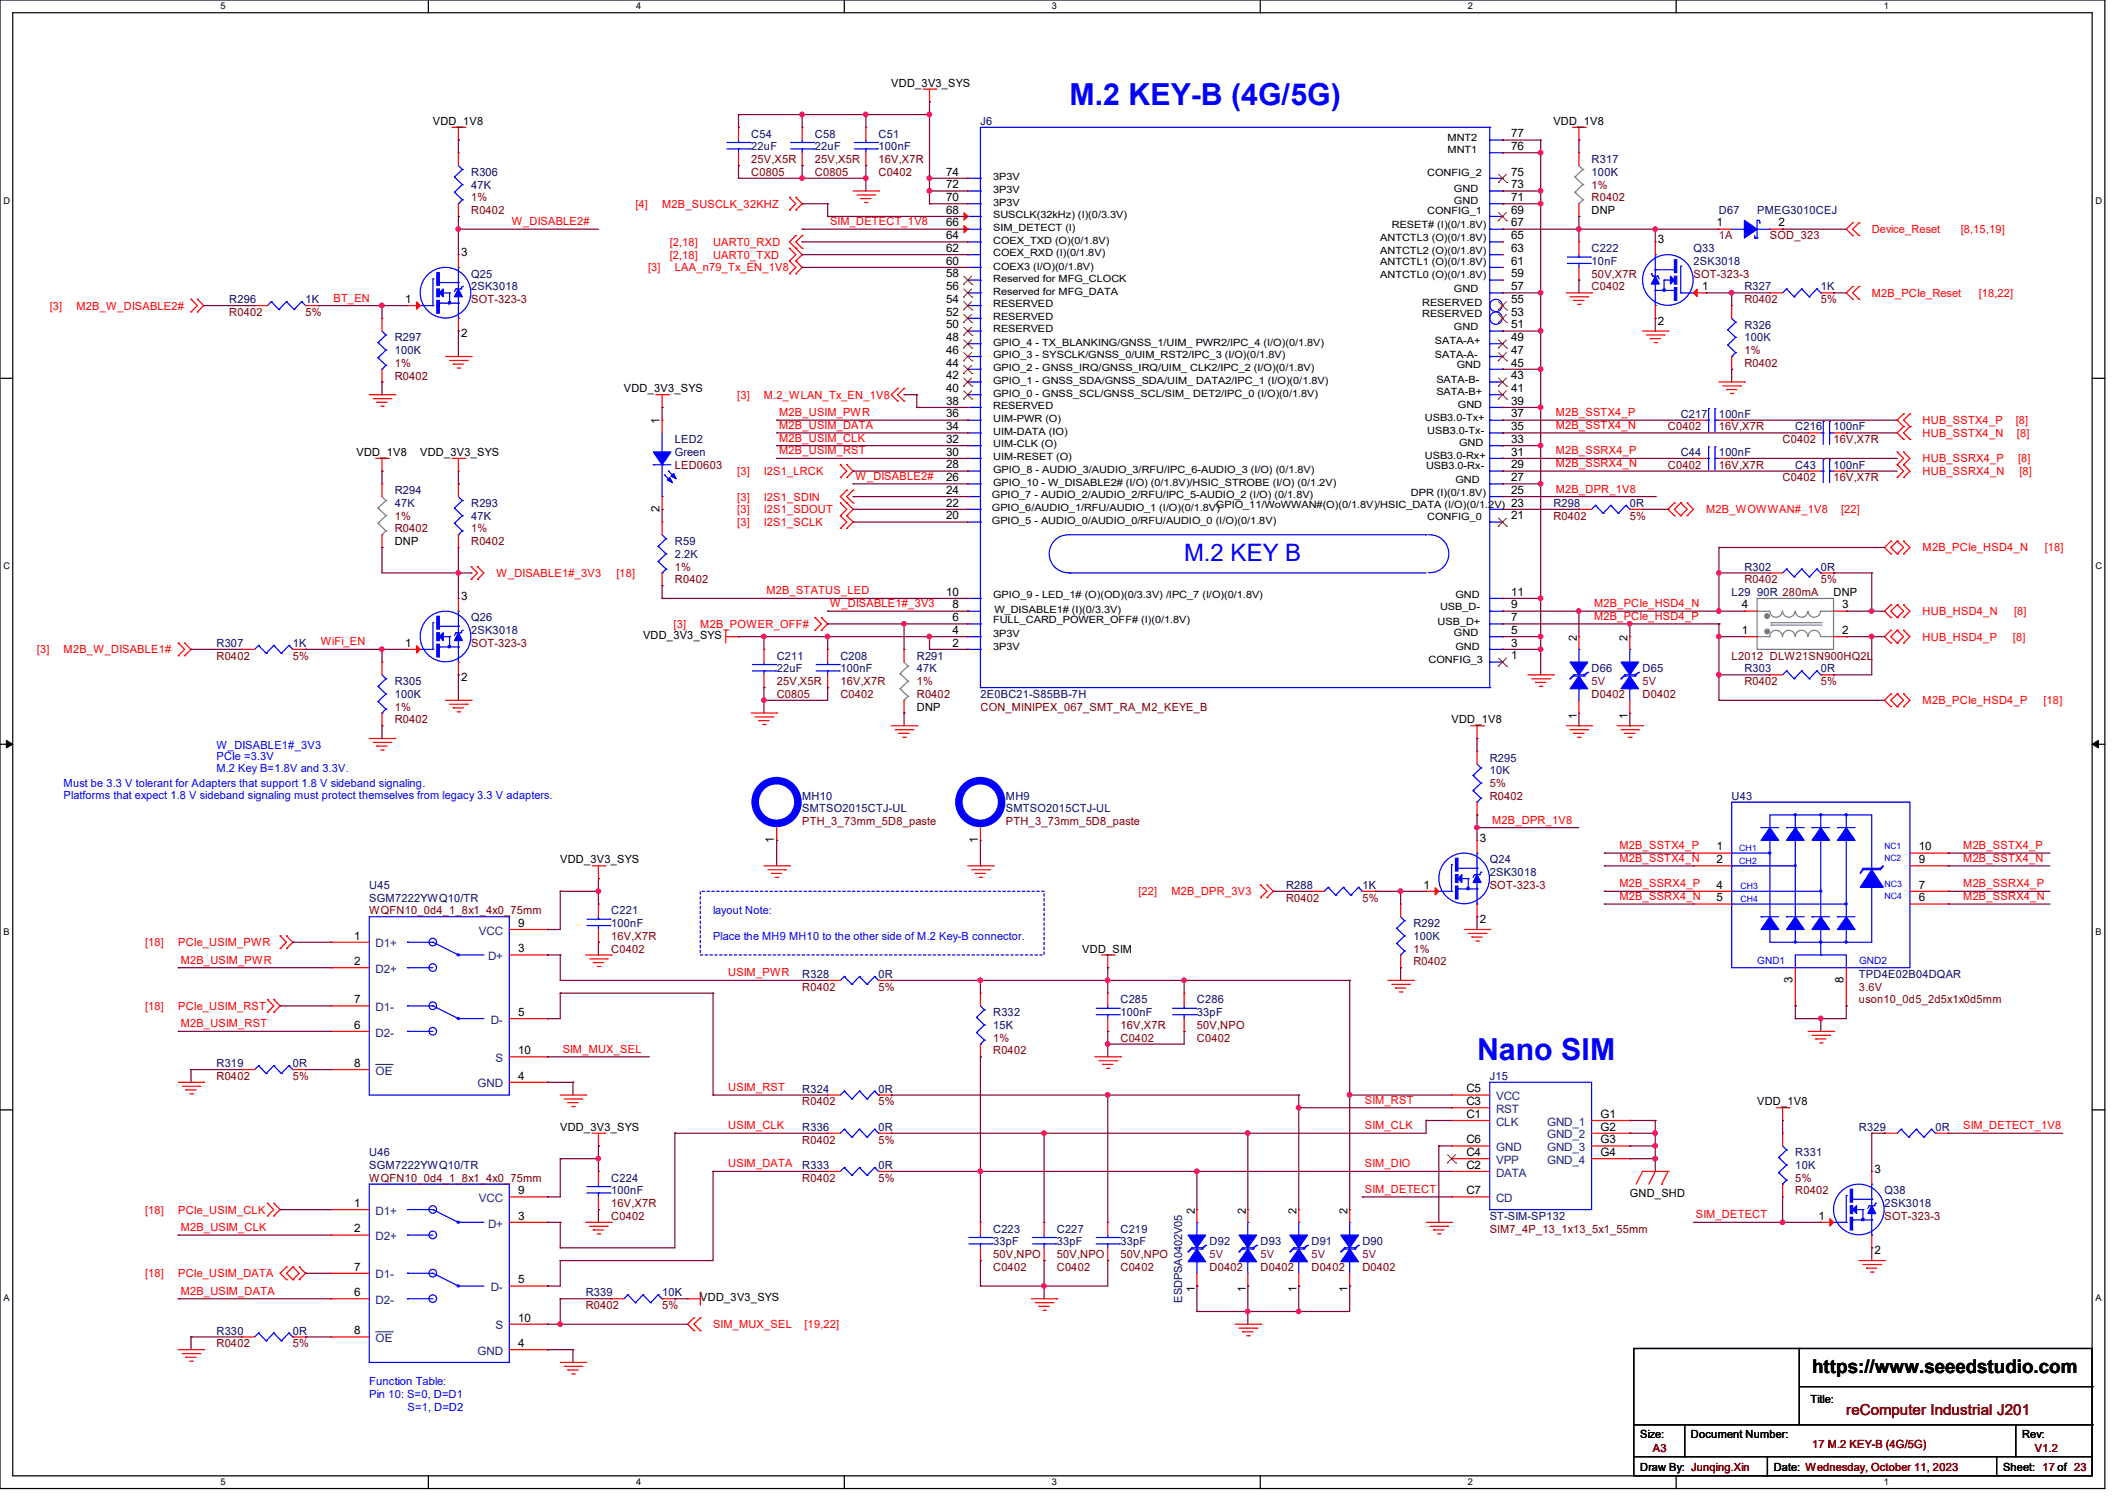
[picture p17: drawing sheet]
<svg xmlns="http://www.w3.org/2000/svg" width="297mm" height="210mm" viewBox="0 0 297 210" stroke-linecap="round" stroke-linejoin="round" font-family="sans-serif">
<defs><g id="words">
<g font-size="4.2" fill="#00f">
<text x="149.4" y="14.6">M.2 KEY-B (4G/5G)</text>
<text x="206.2" y="148">Nano SIM</text>
</g>
<text font-size="3.3" fill="#00f" x="165.4" y="78.4">M.2 KEY B</text>
<text font-size="2.6" x="253" y="191.8">https://www.seeedstudio.com</text>
<text font-size="2.1" fill="#800000" x="257.8" y="197.5">reComputer Industrial J201</text>
<g font-size="1.6">
<text x="60.5" y="17.4">VDD_1V8</text>
<text x="124.5" y="12.1">VDD_3V3_SYS</text>
<text x="216.9" y="17.4">VDD_1V8</text>
<text x="211" y="21">76</text>
<text x="211" y="19.2">77</text>
<text x="132.1" y="29.8">68</text>
<text x="132.1" y="28.1">70</text>
<text x="132.1" y="26.3">72</text>
<text x="132.1" y="24.5">74</text>
<text x="211" y="29.8">69</text>
<text x="211" y="28.1">71</text>
<text x="211" y="26.3">73</text>
<text x="211" y="24.5">75</text>
<text x="222.2" y="29.9">DNP</text>
<text x="64.4" y="35.7">3</text>
<text x="132.1" y="35.2">62</text>
<text x="132.1" y="33.4">64</text>
<text x="132.1" y="31.6">66</text>
<text x="211" y="35.2">63</text>
<text x="211" y="33.4">65</text>
<text x="211" y="31.6">67</text>
<text x="231.5" y="34">3</text>
<text x="239.7" y="31.6">1</text>
<text x="248.4" y="31.6">2</text>
<text x="132.1" y="40.5">56</text>
<text x="132.1" y="38.7">58</text>
<text x="132.1" y="37">60</text>
<text x="211" y="40.5">57</text>
<text x="211" y="38.7">59</text>
<text x="211" y="37">61</text>
<text x="237.7" y="40.5">1</text>
<text x="56.6" y="42.3">1</text>
<text x="64.4" y="47.1">2</text>
<text x="132.1" y="47.6">48</text>
<text x="132.1" y="45.8">50</text>
<text x="132.1" y="44.1">52</text>
<text x="132.1" y="42.3">54</text>
<text x="211" y="47.6">49</text>
<text x="211" y="45.8">51</text>
<text x="211" y="44.1">53</text>
<text x="211" y="42.3">55</text>
<text x="231.5" y="45.3">2</text>
<text x="132.1" y="53">42</text>
<text x="132.1" y="51.2">44</text>
<text x="132.1" y="49.4">46</text>
<text x="211" y="53">43</text>
<text x="211" y="51.2">45</text>
<text x="211" y="49.4">47</text>
<text x="87.1" y="54.8">VDD_3V3_SYS</text>
<text x="92.1" y="59.2" transform="rotate(-90 92.1 59.2)">1</text>
<text x="132.1" y="58.3">36</text>
<text x="132.1" y="56.5">38</text>
<text x="132.1" y="54.7">40</text>
<text x="211" y="58.3">37</text>
<text x="211" y="56.5">39</text>
<text x="211" y="54.7">41</text>
<text x="49.8" y="63.7">VDD_1V8</text>
<text x="58.7" y="63.7">VDD_3V3_SYS</text>
<text x="132.1" y="65.4">28</text>
<text x="132.1" y="63.6">30</text>
<text x="132.1" y="61.8">32</text>
<text x="132.1" y="60.1">34</text>
<text x="211" y="65.4">29</text>
<text x="211" y="63.6">31</text>
<text x="211" y="61.8">33</text>
<text x="211" y="60.1">35</text>
<text x="92.1" y="71.5" transform="rotate(-90 92.1 71.5)">2</text>
<text x="132.1" y="70.7">22</text>
<text x="132.1" y="69">24</text>
<text x="132.1" y="67.2">26</text>
<text x="211" y="70.7">23</text>
<text x="211" y="69">25</text>
<text x="211" y="67.2">27</text>
<text x="55.1" y="76.1">DNP</text>
<text x="132.1" y="72.5">20</text>
<text x="211" y="72.5">21</text>
<text x="64.4" y="83.7">3</text>
<text x="132.1" y="83.2">10</text>
<text x="211" y="83.2">11</text>
<text x="256" y="83.2">DNP</text>
<text x="89.8" y="89.3">VDD_3V3_SYS</text>
<text x="133" y="88.5">4</text>
<text x="133" y="86.7">6</text>
<text x="133" y="85">8</text>
<text x="211" y="88.5">5</text>
<text x="211" y="86.7">7</text>
<text x="211" y="85">9</text>
<text x="220.2" y="89.5" transform="rotate(-90 220.2 89.5)">2</text>
<text x="227.3" y="89.5" transform="rotate(-90 227.3 89.5)">2</text>
<text x="243.2" y="88.5">1</text>
<text x="243.2" y="85">4</text>
<text x="257.3" y="88.5">2</text>
<text x="257.3" y="85">3</text>
<text x="56.6" y="90.3">1</text>
<text x="64.4" y="95.1">2</text>
<text x="133" y="90.3">2</text>
<text x="211" y="92.1">1</text>
<text x="211" y="90.3">3</text>
<text x="128" y="99.2">DNP</text>
<text x="202.7" y="101">VDD_1V8</text>
<text x="220.2" y="100.5" transform="rotate(-90 220.2 100.5)">1</text>
<text x="227.3" y="100.5" transform="rotate(-90 227.3 100.5)">1</text>
<text x="108.1" y="117.7" transform="rotate(-90 108.1 117.7)">1</text>
<text x="136.5" y="117.7" transform="rotate(-90 136.5 117.7)">1</text>
<text x="206.6" y="117.5">3</text>
<text x="239.7" y="118.7">1</text>
<text x="267.9" y="118.7">10</text>
<text x="78.2" y="120.6">VDD_3V3_SYS</text>
<text x="198.8" y="124.1">1</text>
<text x="239.7" y="120.5">2</text>
<text x="239.7" y="124.1">4</text>
<text x="239.7" y="125.9">5</text>
<text x="267.9" y="125.9">6</text>
<text x="267.9" y="124.1">7</text>
<text x="267.9" y="120.5">9</text>
<text x="49.4" y="131.2">1</text>
<text x="72.3" y="129.4">9</text>
<text x="206.6" y="128.9">2</text>
<text x="49.4" y="134.7">2</text>
<text x="72.3" y="133">3</text>
<text x="151.1" y="133">VDD_SIM</text>
<text x="250.3" y="137.2" transform="rotate(-90 250.3 137.2)">3</text>
<text x="257.4" y="137.2" transform="rotate(-90 257.4 137.2)">8</text>
<text x="49.4" y="143.6">6</text>
<text x="49.4" y="140.1">7</text>
<text x="72.3" y="141.9">5</text>
<text x="49.4" y="149">8</text>
<text x="72.3" y="147.2">10</text>
<text x="72.3" y="150.8">4</text>
<text x="204.8" y="152.5">C5</text>
<text x="204.8" y="154.3">C3</text>
<text x="245.4" y="154.3">VDD_1V8</text>
<text x="78.2" y="157.9">VDD_3V3_SYS</text>
<text x="204.8" y="156.1">C1</text>
<text x="204.8" y="159.6">C6</text>
<text x="204.8" y="161.4">C4</text>
<text x="223.5" y="156.1">G1</text>
<text x="223.5" y="157.9">G2</text>
<text x="223.5" y="159.6">G3</text>
<text x="223.5" y="161.4">G4</text>
<text x="72.3" y="166.8">9</text>
<text x="204.8" y="163.2">C2</text>
<text x="204.8" y="166.8">C7</text>
<text x="227.6" y="167.1">GND_SHD</text>
<text x="261.7" y="163.7">3</text>
<text x="49.4" y="168.5">1</text>
<text x="49.4" y="172.1">2</text>
<text x="72.3" y="170.3">3</text>
<text x="166.8" y="169.5" transform="rotate(-90 166.8 169.5)">2</text>
<text x="173.9" y="169.5" transform="rotate(-90 173.9 169.5)">2</text>
<text x="181.1" y="169.5" transform="rotate(-90 181.1 169.5)">2</text>
<text x="188.2" y="169.5" transform="rotate(-90 188.2 169.5)">2</text>
<text x="253.9" y="170.3">1</text>
<text x="49.4" y="177.4">7</text>
<text x="72.3" y="179.2">5</text>
<text x="261.7" y="175.1">2</text>
<text x="49.4" y="181">6</text>
<text x="72.3" y="184.5">10</text>
<text x="97.8" y="181.7">VDD_3V3_SYS</text>
<text x="166.8" y="180.5" transform="rotate(-90 166.8 180.5)">1</text>
<text x="173.9" y="180.5" transform="rotate(-90 173.9 180.5)">1</text>
<text x="181.1" y="180.5" transform="rotate(-90 181.1 180.5)">1</text>
<text x="188.2" y="180.5" transform="rotate(-90 188.2 180.5)">1</text>
<text x="49.4" y="186.3">8</text>
<text x="72.3" y="188.1">4</text>
<text x="252.8" y="196">Title:</text>
<text x="229" y="200.7">Size:</text>
<text x="236.1" y="200.7">Document Number:</text>
<text x="282.4" y="200.7">Rev:</text>
<text x="229" y="205.4">Draw By: Junqing.Xin</text>
<text x="247.7" y="205.4">Date: Wednesday, October 11, 2023</text>
<text x="279.7" y="205.4">Sheet: 17 of 23</text>
</g>
<g font-size="1.6" fill="#000080">
<text x="136.9" y="17.4">J6</text>
<text x="104.9" y="19.2">C54</text>
<text x="104.9" y="21">22uF</text>
<text x="113.8" y="19.2">C58</text>
<text x="113.8" y="21">22uF</text>
<text x="122.7" y="19.2">C51</text>
<text x="122.7" y="21">100nF</text>
<text x="222.2" y="22.8">R317</text>
<text x="65.8" y="24.6">R306</text>
<text x="65.8" y="26.3">47K</text>
<text x="222.2" y="24.6">100K</text>
<text x="240" y="29.9">D67</text>
<text x="245.4" y="29.9">PMEG3010CEJ</text>
<text x="222.2" y="35.2">C222</text>
<text x="236.5" y="35.2">Q33</text>
<text x="65.8" y="38.8">Q25</text>
<text x="65.8" y="40.6">2SK3018</text>
<text x="222.2" y="37">10nF</text>
<text x="236.5" y="37">2SK3018</text>
<text x="243.6" y="40.6">R327</text>
<text x="254.2" y="40.6">1K</text>
<text x="32" y="42.3">R296</text>
<text x="42.7" y="42.3">1K</text>
<text x="55.1" y="47.7">R297</text>
<text x="243.6" y="45.9">R326</text>
<text x="243.6" y="47.7">100K</text>
<text x="55.1" y="49.4">100K</text>
<text x="234.7" y="58.3">C217</text>
<text x="240" y="58.3">100nF</text>
<text x="94.2" y="61.9">LED2</text>
<text x="94.2" y="63.7">Green</text>
<text x="234.7" y="63.7">C44</text>
<text x="240" y="63.7">100nF</text>
<text x="250.7" y="60.1">C216</text>
<text x="250.7" y="65.4">C43</text>
<text x="256" y="60.1">100nF</text>
<text x="256" y="65.4">100nF</text>
<text x="55.1" y="69">R294</text>
<text x="55.1" y="70.8">47K</text>
<text x="65.8" y="70.8">R293</text>
<text x="216.9" y="70.8">R298</text>
<text x="227.6" y="70.8">0R</text>
<text x="65.8" y="72.6">47K</text>
<text x="94.2" y="76.1">R59</text>
<text x="94.2" y="77.9">2.2K</text>
<text x="241.8" y="83.2">L29 90R 280mA</text>
<text x="243.6" y="79.7">R302</text>
<text x="254.2" y="79.7">0R</text>
<text x="65.8" y="86.8">Q26</text>
<text x="65.8" y="88.6">2SK3018</text>
<text x="30.2" y="90.3">R307</text>
<text x="40.9" y="90.3">1K</text>
<text x="55.1" y="95.7">R305</text>
<text x="108.5" y="92.1">C211</text>
<text x="108.5" y="93.9">22uF</text>
<text x="117.3" y="92.1">C208</text>
<text x="117.3" y="93.9">100nF</text>
<text x="128" y="92.1">R291</text>
<text x="128" y="93.9">47K</text>
<text x="222.2" y="93.9">D66</text>
<text x="229.4" y="93.9">D65</text>
<text x="243.6" y="93.9">R303</text>
<text x="254.2" y="93.9">0R</text>
<text x="55.1" y="97.4">100K</text>
<text x="136.9" y="97.4">2E0BC21-S85BB-7H</text>
<text x="208" y="106.3">R295</text>
<text x="112" y="111.7">MH10</text>
<text x="112" y="113.5">SMTSO2015CTJ-UL</text>
<text x="140.5" y="111.7">MH9</text>
<text x="140.5" y="113.5">SMTSO2015CTJ-UL</text>
<text x="208" y="108.1">10K</text>
<text x="241.8" y="111.7">U43</text>
<text x="51.6" y="124.1">U45</text>
<text x="51.6" y="125.9">SGM7222YWQ10/TR</text>
<text x="179.6" y="124.1">R288</text>
<text x="190.2" y="124.1">1K</text>
<text x="208" y="120.6">Q24</text>
<text x="208" y="122.3">2SK3018</text>
<text x="85.3" y="127.7">C221</text>
<text x="85.3" y="129.5">100nF</text>
<text x="197.4" y="129.5">R292</text>
<text x="197.4" y="131.2">100K</text>
<text x="112" y="136.6">R328</text>
<text x="122.7" y="136.6">0R</text>
<text x="259.6" y="136.6">TPD4E02B04DQAR</text>
<text x="138.7" y="141.9">R332</text>
<text x="138.7" y="143.7">15K</text>
<text x="156.5" y="140.1">C285</text>
<text x="156.5" y="141.9">100nF</text>
<text x="167.1" y="140.1">C286</text>
<text x="167.1" y="141.9">33pF</text>
<text x="30.2" y="149">R319</text>
<text x="40.9" y="149">0R</text>
<text x="112" y="152.6">R324</text>
<text x="122.7" y="152.6">0R</text>
<text x="208" y="150.8">J15</text>
<text x="51.6" y="161.5">U46</text>
<text x="112" y="157.9">R336</text>
<text x="122.7" y="157.9">0R</text>
<text x="250.7" y="161.5">R331</text>
<text x="259.6" y="157.9">R329</text>
<text x="270.3" y="157.9">0R</text>
<text x="51.6" y="163.2">SGM7222YWQ10/TR</text>
<text x="85.3" y="165">C224</text>
<text x="85.3" y="166.8">100nF</text>
<text x="112" y="163.2">R333</text>
<text x="122.7" y="163.2">0R</text>
<text x="250.7" y="163.2">10K</text>
<text x="263.1" y="166.8">Q38</text>
<text x="138.7" y="172.1">C223</text>
<text x="138.7" y="173.9">33pF</text>
<text x="147.6" y="172.1">C227</text>
<text x="147.6" y="173.9">33pF</text>
<text x="156.5" y="172.1">C219</text>
<text x="156.5" y="173.9">33pF</text>
<text x="168.9" y="173.9">D92</text>
<text x="176" y="173.9">D93</text>
<text x="183.1" y="173.9">D91</text>
<text x="190.2" y="173.9">D90</text>
<text x="208" y="170.3">ST-SIM-SP132</text>
<text x="263.1" y="168.6">2SK3018</text>
<text x="81.8" y="181">R339</text>
<text x="92.5" y="181">10K</text>
<text x="165.1" y="181.9" transform="rotate(-90 165.1 181.9)">ESDPSA0402V05</text>
<text x="30.2" y="186.3">R330</text>
<text x="40.9" y="186.3">0R</text>
</g>
<g font-size="1.6" fill="#800000">
<text x="104.9" y="22.8">25V,X5R</text>
<text x="113.8" y="22.8">25V,X5R</text>
<text x="122.7" y="22.8">16V,X7R</text>
<text x="65.8" y="28.1">1%</text>
<text x="65.8" y="29.9">R0402</text>
<text x="104.9" y="24.6">C0805</text>
<text x="113.8" y="24.6">C0805</text>
<text x="122.7" y="24.6">C0402</text>
<text x="222.2" y="26.3">1%</text>
<text x="222.2" y="28.1">R0402</text>
<text x="247.1" y="33.4">SOD_323</text>
<text x="222.2" y="40.6">C0402</text>
<text x="222.2" y="38.8">50V,X7R</text>
<text x="236.5" y="38.8">SOT-323-3</text>
<text x="32" y="44.1">R0402</text>
<text x="42.7" y="44.1">5%</text>
<text x="65.8" y="42.3">SOT-323-3</text>
<text x="243.6" y="42.3">R0402</text>
<text x="254.3" y="42.3">5%</text>
<text x="55.1" y="51.2">1%</text>
<text x="55.1" y="53">R0402</text>
<text x="243.6" y="49.4">1%</text>
<text x="243.6" y="51.2">R0402</text>
<text x="94.2" y="65.4">LED0603</text>
<text x="232.9" y="60.1">C0402</text>
<text x="232.9" y="65.4">C0402</text>
<text x="240" y="60.1">16V,X7R</text>
<text x="240" y="65.4">16V,X7R</text>
<text x="248.9" y="61.9">C0402</text>
<text x="256" y="61.9">16V,X7R</text>
<text x="248.9" y="67.2">C0402</text>
<text x="256" y="67.2">16V,X7R</text>
<text x="55.1" y="72.6">1%</text>
<text x="55.1" y="74.3">R0402</text>
<text x="65.8" y="74.3">1%</text>
<text x="65.8" y="76.1">R0402</text>
<text x="216.9" y="72.6">R0402</text>
<text x="227.6" y="72.6">5%</text>
<text x="94.2" y="79.7">1%</text>
<text x="94.2" y="81.4">R0402</text>
<text x="243.6" y="81.4">R0402</text>
<text x="254.3" y="81.4">5%</text>
<text x="30.2" y="92.1">R0402</text>
<text x="40.9" y="92.1">5%</text>
<text x="65.8" y="90.3">SOT-323-3</text>
<text x="108.5" y="95.7">25V,X5R</text>
<text x="117.3" y="95.7">16V,X7R</text>
<text x="128" y="95.7">1%</text>
<text x="241.8" y="92.1">L2012 DLW21SN900HQ2L</text>
<text x="243.6" y="95.7">R0402</text>
<text x="254.3" y="95.7">5%</text>
<text x="55.1" y="99.2">1%</text>
<text x="55.1" y="101">R0402</text>
<text x="108.5" y="97.4">C0805</text>
<text x="117.3" y="97.4">C0402</text>
<text x="128" y="97.4">R0402</text>
<text x="136.9" y="99.2">CON_MINIPEX_067_SMT_RA_M2_KEYE_B</text>
<text x="222.2" y="97.4">D0402</text>
<text x="229.4" y="97.4">D0402</text>
<text x="208" y="109.9">5%</text>
<text x="208" y="111.7">R0402</text>
<text x="112" y="115.2">PTH_3_73mm_5D8_paste</text>
<text x="140.5" y="115.2">PTH_3_73mm_5D8_paste</text>
<text x="179.6" y="125.9">R0402</text>
<text x="190.2" y="125.9">5%</text>
<text x="208" y="124.1">SOT-323-3</text>
<text x="51.6" y="127.7">WQFN10_0d4_1_8x1_4x0_75mm</text>
<text x="85.3" y="131.2">16V,X7R</text>
<text x="85.3" y="133">C0402</text>
<text x="197.4" y="133">1%</text>
<text x="197.4" y="134.8">R0402</text>
<text x="112" y="138.3">R0402</text>
<text x="122.7" y="138.3">5%</text>
<text x="156.5" y="143.7">16V,X7R</text>
<text x="167.1" y="143.7">50V,NPO</text>
<text x="259.6" y="140.1">uson10_0d5_2d5x1x0d5mm</text>
<text x="259.6" y="138.3">3.6V</text>
<text x="138.7" y="145.5">1%</text>
<text x="138.7" y="147.2">R0402</text>
<text x="156.5" y="145.5">C0402</text>
<text x="167.1" y="145.5">C0402</text>
<text x="30.2" y="150.8">R0402</text>
<text x="40.9" y="150.8">5%</text>
<text x="112" y="154.3">R0402</text>
<text x="122.7" y="154.3">5%</text>
<text x="112" y="159.7">R0402</text>
<text x="122.7" y="159.7">5%</text>
<text x="51.6" y="165">WQFN10_0d4_1_8x1_4x0_75mm</text>
<text x="112" y="165">R0402</text>
<text x="122.7" y="165">5%</text>
<text x="250.7" y="165">5%</text>
<text x="250.7" y="166.8">R0402</text>
<text x="85.3" y="170.3">C0402</text>
<text x="85.3" y="168.6">16V,X7R</text>
<text x="208" y="172.1">SIM7_4P_13_1x13_5x1_55mm</text>
<text x="263.1" y="170.3">SOT-323-3</text>
<text x="138.7" y="177.5">C0402</text>
<text x="138.7" y="175.7">50V,NPO</text>
<text x="147.6" y="177.5">C0402</text>
<text x="147.6" y="175.7">50V,NPO</text>
<text x="156.5" y="177.5">C0402</text>
<text x="156.5" y="175.7">50V,NPO</text>
<text x="168.9" y="177.5">D0402</text>
<text x="176" y="177.5">D0402</text>
<text x="183.1" y="177.5">D0402</text>
<text x="190.2" y="177.5">D0402</text>
<text x="81.8" y="182.8">R0402</text>
<text x="92.5" y="182.8">5%</text>
<text x="30.2" y="188.1">R0402</text>
<text x="40.9" y="188.1">5%</text>
<text x="230.8" y="202.7">A3</text>
<text x="253" y="202.2">17 M.2 KEY-B (4G/5G)</text>
<text x="284.1" y="202.7">V1.2</text>
</g>
<g font-size="1.6" fill="#f00">
<text x="88.7" y="29">[4]</text>
<text x="92.5" y="29">M2B_SUSCLK_32KHZ</text>
<text x="71.5" y="31.5">W_DISABLE2#</text>
<text x="93.5" y="34.3">[2,18]</text>
<text x="99.6" y="34.3">UART0_RXD</text>
<text x="115.9" y="31.5">SIM_DETECT_1V8</text>
<text x="261.4" y="32.6">Device_Reset</text>
<text x="273.8" y="32.6">[8,15,19]</text>
<text x="90.5" y="37.9">[3]</text>
<text x="93.5" y="36.1">[2,18]</text>
<text x="94.2" y="37.9">LAA_n79_Tx_EN_1V8</text>
<text x="99.6" y="36.1">UART0_TXD</text>
<text x="261.4" y="41.4">M2B_PCIe_Reset</text>
<text x="276.3" y="41.4">[18,22]</text>
<text x="6.9" y="43.2">[3]</text>
<text x="10.7" y="43.2">M2B_W_DISABLE2#</text>
<text x="46.6" y="42.1">BT_EN</text>
<text x="103" y="55.7">[3]</text>
<text x="106.7" y="55.7">M.2_WLAN_Tx_EN_1V8</text>
<text x="108.8" y="58.1">M2B_USIM_PWR</text>
<text x="108.8" y="59.9">M2B_USIM_DATA</text>
<text x="217.3" y="58.1">M2B_SSTX4_P</text>
<text x="217.3" y="59.9">M2B_SSTX4_N</text>
<text x="268.5" y="59.2">HUB_SSTX4_P</text>
<text x="281.5" y="59.2">[8]</text>
<text x="108.8" y="63.5">M2B_USIM_RST</text>
<text x="108.8" y="61.7">M2B_USIM_CLK</text>
<text x="217.3" y="63.5">M2B_SSRX4_P</text>
<text x="217.3" y="65.2">M2B_SSRX4_N</text>
<text x="268.5" y="64.6">HUB_SSRX4_P</text>
<text x="268.5" y="61">HUB_SSTX4_N</text>
<text x="281.6" y="61">[8]</text>
<text x="281.8" y="64.6">[8]</text>
<text x="103" y="71.7">[3]</text>
<text x="103" y="69.9">[3]</text>
<text x="103" y="66.3">[3]</text>
<text x="106.7" y="71.7">I2S1_SDOUT</text>
<text x="106.7" y="69.9">I2S1_SDIN</text>
<text x="106.7" y="66.3">I2S1_LRCK</text>
<text x="119.5" y="67">W_DISABLE2#</text>
<text x="217.3" y="68.8">M2B_DPR_1V8</text>
<text x="238.3" y="71.7">M2B_WOWWAN#_1V8</text>
<text x="257.1" y="71.7">[22]</text>
<text x="268.5" y="66.3">HUB_SSRX4_N</text>
<text x="282" y="66.3">[8]</text>
<text x="103" y="73.4">[3]</text>
<text x="106.7" y="73.4">I2S1_SCLK</text>
<text x="268.5" y="77">M2B_PCIe_HSD4_N</text>
<text x="285.5" y="77">[18]</text>
<text x="69.3" y="80.6">W_DISABLE1#_3V3</text>
<text x="86.1" y="80.6">[18]</text>
<text x="107" y="83">M2B_STATUS_LED</text>
<text x="94.1" y="87.7">[3]</text>
<text x="97.8" y="87.7">M2B_POWER_OFF#</text>
<text x="115.9" y="84.8">W_DISABLE1#_3V3</text>
<text x="222.6" y="86.6">M2B_PCIe_HSD4_P</text>
<text x="222.6" y="84.8">M2B_PCIe_HSD4_N</text>
<text x="268.5" y="85.9">HUB_HSD4_N</text>
<text x="268.5" y="89.4">HUB_HSD4_P</text>
<text x="281.1" y="89.4">[8]</text>
<text x="281.3" y="85.9">[8]</text>
<text x="5.2" y="91.2">[3]</text>
<text x="8.9" y="91.2">M2B_W_DISABLE1#</text>
<text x="44.8" y="90.1">WiFi_EN</text>
<text x="268.5" y="98.3">M2B_PCIe_HSD4_P</text>
<text x="285.4" y="98.3">[18]</text>
<text x="208.4" y="115">M2B_DPR_1V8</text>
<text x="226.1" y="118.6">M2B_SSTX4_P</text>
<text x="274.1" y="118.6">M2B_SSTX4_P</text>
<text x="159" y="125">[22]</text>
<text x="163.6" y="125">M2B_DPR_3V3</text>
<text x="226.1" y="120.4">M2B_SSTX4_N</text>
<text x="226.1" y="123.9">M2B_SSRX4_P</text>
<text x="226.1" y="125.7">M2B_SSRX4_N</text>
<text x="274.1" y="120.4">M2B_SSTX4_N</text>
<text x="274.1" y="123.9">M2B_SSRX4_P</text>
<text x="274.1" y="125.7">M2B_SSRX4_N</text>
<text x="20.3" y="132.1">[18]</text>
<text x="24.9" y="132.1">PCIe_USIM_PWR</text>
<text x="25.2" y="134.6">M2B_USIM_PWR</text>
<text x="101.7" y="136.4">USIM_PWR</text>
<text x="20.3" y="141">[18]</text>
<text x="24.9" y="141">PCIe_USIM_RST</text>
<text x="25.2" y="143.5">M2B_USIM_RST</text>
<text x="78.6" y="147">SIM_MUX_SEL</text>
<text x="101.7" y="152.4">USIM_RST</text>
<text x="190.6" y="154.1">SIM_RST</text>
<text x="101.7" y="157.7">USIM_CLK</text>
<text x="190.6" y="157.7">SIM_CLK</text>
<text x="274.1" y="157.7">SIM_DETECT_1V8</text>
<text x="101.7" y="163">USIM_DATA</text>
<text x="190.6" y="163">SIM_DIO</text>
<text x="190.6" y="166.6">SIM_DETECT</text>
<text x="20.3" y="169.5">[18]</text>
<text x="24.9" y="169.5">PCIe_USIM_CLK</text>
<text x="25.2" y="171.9">M2B_USIM_CLK</text>
<text x="236.8" y="170.1">SIM_DETECT</text>
<text x="20.3" y="178.3">[18]</text>
<text x="24.9" y="178.3">PCIe_USIM_DATA</text>
<text x="25.2" y="180.8">M2B_USIM_DATA</text>
<text x="99.6" y="185.5">SIM_MUX_SEL</text>
<text x="112.3" y="185.5">[19,22]</text>
</g>
<g font-size="1.6" fill="#800040">
<text x="240" y="33.4">1A</text>
<text x="222.2" y="95.7">5V</text>
<text x="229.4" y="95.7">5V</text>
<text x="168.9" y="175.7">5V</text>
<text x="176" y="175.7">5V</text>
<text x="183.1" y="175.7">5V</text>
<text x="190.2" y="175.7">5V</text>
</g>
<g font-size="1.6" fill="#00f">
<text x="30.2" y="104.6">W_DISABLE1#_3V3</text>
<text x="30.2" y="106.2">PCIe =3.3V</text>
<text x="30.2" y="107.8">M.2 Key B=1.8V and 3.3V.</text>
<text x="8.9" y="109.9">Must be 3.3 V tolerant for Adapters that support 1.8 V sideband signaling.</text>
<text x="8.9" y="111.5">Platforms that expect 1.8 V sideband signaling must protect themselves from legacy 3.3 V adapters.</text>
<text x="99.6" y="127.7">layout Note:</text>
<text x="99.6" y="131.2">Place the MH9 MH10 to the other side of M.2 Key-B connector.</text>
<text x="51.6" y="193.5">Function Table:</text>
<text x="51.6" y="195.2">Pin 10: S=0, D=D1</text>
<text x="56.9" y="197">S=1, D=D2</text>
</g>
<g font-size="1.6" fill="#004080">
<text x="66.9" y="130.5">VCC</text>
<text x="52.5" y="132.3">D1+</text>
<text x="52.5" y="135.8">D2+</text>
<text x="68.2" y="134.1">D+</text>
<text x="52.5" y="141.2">D1-</text>
<text x="68.5" y="143">D-</text>
<text x="52.5" y="144.7">D2-</text>
<text x="69.2" y="148.3">S</text>
<text x="52.5" y="150.1">OE</text>
<text x="66.7" y="151.9">GND</text>
<text x="208.9" y="153.6">VCC</text>
<text x="208.9" y="155.4">RST</text>
<text x="208.9" y="157.2">CLK</text>
<text x="208.9" y="160.7">GND</text>
<text x="216" y="157.2">GND_1</text>
<text x="216" y="159">GND_2</text>
<text x="216" y="160.7">GND_3</text>
<text x="66.9" y="167.9">VCC</text>
<text x="208.9" y="162.5">VPP</text>
<text x="208.9" y="164.3">DATA</text>
<text x="208.9" y="167.9">CD</text>
<text x="216" y="162.5">GND_4</text>
<text x="52.5" y="169.6">D1+</text>
<text x="52.5" y="173.2">D2+</text>
<text x="68.2" y="171.4">D+</text>
<text x="52.5" y="178.5">D1-</text>
<text x="52.5" y="182.1">D2-</text>
<text x="68.5" y="180.3">D-</text>
<text x="69.2" y="185.6">S</text>
<text x="52.5" y="187.4">OE</text>
<text x="66.7" y="189.2">GND</text>
</g>
<g font-size="1.4">
<text x="202.1" y="21.4">MNT1</text>
<text x="202.1" y="19.6">MNT2</text>
<text x="138.7" y="28.7">3P3V</text>
<text x="138.7" y="26.9">3P3V</text>
<text x="138.7" y="25.1">3P3V</text>
<text x="199.3" y="29.9">CONFIG_1</text>
<text x="199.3" y="24.6">CONFIG_2</text>
<text x="203" y="28.5">GND</text>
<text x="203" y="26.8">GND</text>
<text x="138.7" y="35.8">COEX_RXD (I)(0/1.8V)</text>
<text x="138.7" y="34">COEX_TXD (O)(0/1.8V)</text>
<text x="138.7" y="32.3">SIM_DETECT (I)</text>
<text x="138.7" y="30.5">SUSCLK(32kHz) (I)(0/3.3V)</text>
<text x="192.7" y="35.4">ANTCTL2 (O)(0/1.8V)</text>
<text x="192.7" y="33.7">ANTCTL3 (O)(0/1.8V)</text>
<text x="194.4" y="31.9">RESET# (I)(0/1.8V)</text>
<text x="138.7" y="41.1">Reserved for MFG_DATA</text>
<text x="138.7" y="39.4">Reserved for MFG_CLOCK</text>
<text x="138.7" y="37.8">COEX3 (I/O)(0/1.8V)</text>
<text x="192.7" y="38.8">ANTCTL0 (O)(0/1.8V)</text>
<text x="192.7" y="37">ANTCTL1 (O)(0/1.8V)</text>
<text x="203" y="40.8">GND</text>
<text x="138.7" y="46.3">RESERVED</text>
<text x="138.7" y="44.7">RESERVED</text>
<text x="138.7" y="42.9">RESERVED</text>
<text x="198.6" y="44.3">RESERVED</text>
<text x="198.6" y="42.8">RESERVED</text>
<text x="203" y="46.1">GND</text>
<text x="138.7" y="53.6">GPIO_1 - GNSS_SDA/GNSS_SDA/UIM_ DATA2/IPC_1 (I/O)(0/1.8V)</text>
<text x="138.7" y="51.8">GPIO_2 - GNSS_IRQ/GNSS_IRQ/UIM_ CLK2/IPC_2 (I/O)(0/1.8V)</text>
<text x="138.7" y="50">GPIO_3 - SYSCLK/GNSS_0/UIM_RST2/IPC_3 (I/O)(0/1.8V)</text>
<text x="138.7" y="48.3">GPIO_4 - TX_BLANKING/GNSS_1/UIM_ PWR2/IPC_4 (I/O)(0/1.8V)</text>
<text x="200.4" y="50">SATA-A-</text>
<text x="200.4" y="48.1">SATA-A+</text>
<text x="200.6" y="53.4">SATA-B-</text>
<text x="203.4" y="51.4">GND</text>
<text x="138.7" y="58.9">UIM-PWR (O)</text>
<text x="138.7" y="57.1">RESERVED</text>
<text x="138.7" y="55.4">GPIO_0 - GNSS_SCL/GNSS_SCL/SIM_ DET2/IPC_0 (I/O)(0/1.8V)</text>
<text x="199" y="58.8">USB3.0-Tx+</text>
<text x="200.6" y="55.2">SATA-B+</text>
<text x="203.6" y="57">GND</text>
<text x="138.7" y="64.3">UIM-RESET (O)</text>
<text x="138.7" y="62.5">UIM-CLK (O)</text>
<text x="138.7" y="60.7">UIM-DATA (IO)</text>
<text x="199" y="64.1">USB3.0-Rx+</text>
<text x="199.1" y="65.5">USB3.0-Rx-</text>
<text x="199.3" y="60.5">USB3.0-Tx-</text>
<text x="203.7" y="62.3">GND</text>
<text x="138.5" y="71.4">GPIO_6/AUDIO_1/RFU/AUDIO_1 (I/O)(0/1.8V)</text>
<text x="138.5" y="69.6">GPIO_7 - AUDIO_2/AUDIO_2/RFU/IPC_5-AUDIO_2 (I/O) (0/1.8V)</text>
<text x="138.7" y="67.8">GPIO_10 - W_DISABLE2# (I/O) (0/1.8V)/HSIC_STROBE (I/O) (0/1.2V)</text>
<text x="138.7" y="66">GPIO_8 - AUDIO_3/AUDIO_3/RFU/IPC_6-AUDIO_3 (I/O) (0/1.8V)</text>
<text x="169.8" y="71">GPIO_11/WoWWAN#(O)(0/1.8V)/HSIC_DATA (I/O)(0/1.2V)</text>
<text x="197" y="69.2">DPR (I)(0/1.8V)</text>
<text x="203.2" y="67.4">GND</text>
<text x="138.5" y="73.2">GPIO_5 - AUDIO_0/AUDIO_0/RFU/AUDIO_0 (I/O)(0/1.8V)</text>
<text x="199.3" y="72.6">CONFIG_0</text>
<text x="138.7" y="83.4">GPIO_9 - LED_1# (O)(OD)(0/3.3V) /IPC_7 (I/O)(0/1.8V)</text>
<text x="203.2" y="83.4">GND</text>
<text x="138.7" y="89">3P3V</text>
<text x="138.7" y="87">FULL_CARD_POWER_OFF# (I)(0/1.8V)</text>
<text x="138.9" y="85.6">W_DISABLE1# (I)(0/3.3V)</text>
<text x="200.7" y="87.2">USB_D+</text>
<text x="201.1" y="85.2">USB_D-</text>
<text x="203" y="88.8">GND</text>
<text x="138.7" y="90.8">3P3V</text>
<text x="199.5" y="92.5">CONFIG_3</text>
<text x="203.2" y="90.8">GND</text>
</g>
<g font-size="1.4" fill="#00f">
<text x="245.4" y="134.7">GND1</text>
<text x="259.6" y="134.7">GND2</text>
</g>
<g font-size="1.3">
<text x="30.8" y="1.3">5</text>
<text x="88.8" y="1.3">4</text>
<text x="146.9" y="1.3">3</text>
<text x="205" y="1.3">2</text>
<text x="263.1" y="1.3">1</text>
<text x=".5" y="28.4">D</text>
<text x="292.6" y="28.4">D</text>
<text x=".5" y="79.5">C</text>
<text x="292.6" y="79.5">C</text>
<text x=".5" y="130.6">B</text>
<text x="292.6" y="130.6">B</text>
<text x=".5" y="181.7">A</text>
<text x="292.6" y="181.7">A</text>
<text x="30.8" y="207.4">5</text>
<text x="88.8" y="207.4">4</text>
<text x="146.9" y="207.4">3</text>
<text x="205" y="207.4">2</text>
<text x="263.1" y="207.4">1</text>
</g>
<g font-size="1.2" fill="#00f">
<text x="242.9" y="118.8">CH1</text>
<text x="263.1" y="118.5">NC1</text>
<text x="242.9" y="120.6">CH2</text>
<text x="243" y="125.9">CH4</text>
<text x="243" y="124.2">CH3</text>
<text x="263.1" y="120.3">NC2</text>
<text x="263.1" y="123.8">NC3</text>
<text x="263.1" y="125.6">NC4</text>
</g>
</g></defs>
<path d="M0 0h293.9v207.9h-293.9zM1.8 1.8h290.3v204.3h-290.3z" fill="none" stroke="#000" stroke-width=".17"/>
<g fill="#fff">
<path d="M30.8 .2h.7v1.4h-.7z"/>
<path d="M30.8 206.2h.7v1.4h-.7z"/>
</g>
<path d="M59.8 0v1.8M59.8 206.1v1.8" fill="none" stroke="#000" stroke-width=".17"/>
<g fill="#fff">
<path d="M88.8 .2h.7v1.4h-.7z"/>
<path d="M88.8 206.2h.7v1.4h-.7z"/>
</g>
<path d="M117.9 0v1.8M117.9 206.1v1.8" fill="none" stroke="#000" stroke-width=".17"/>
<g fill="#fff">
<path d="M146.9 .2h.7v1.4h-.7z"/>
<path d="M146.9 206.2h.7v1.4h-.7z"/>
</g>
<path d="M176 0v1.8M176 206.1v1.8" fill="none" stroke="#000" stroke-width=".17"/>
<g fill="#fff">
<path d="M205 .2h.7v1.4h-.7z"/>
<path d="M205 206.2h.7v1.4h-.7z"/>
</g>
<path d="M234.1 0v1.8M234.1 206.1v1.8" fill="none" stroke="#000" stroke-width=".17"/>
<g fill="#fff">
<path d="M263.1 .2h.6v1.4h-.6z"/>
<path d="M263.1 206.2h.6v1.4h-.6z"/>
<path d="M.5 27.3h.9v1.4h-.9z"/>
<path d="M292.6 27.3h.9v1.4h-.9z"/>
<path d="M.5 78.4h.9v1.4h-.9z"/>
<path d="M292.6 78.4h.9v1.4h-.9z"/>
</g>
<path d="M0 52.8h1.8M292.1 52.8h1.8" fill="none" stroke="#000" stroke-width=".17"/>
<g fill="#fff">
<path d="M.5 129.5h.8v1.4h-.8z"/>
<path d="M292.6 129.5h.8v1.4h-.8z"/>
</g>
<path d="M0 103.9h1.8M292.1 103.9h1.8" fill="none" stroke="#000" stroke-width=".17"/>
<path d="M.9 103.4l.9 .5-.9 .5zM292.1 103.9l.9-.5v1z" fill="#000" stroke="#000" stroke-width=".14"/>
<g fill="#fff">
<path d="M.5 180.5h.8v1.4h-.8z"/>
<path d="M292.6 180.5h.8v1.4h-.8z"/>
</g>
<g fill="none" stroke="#000" stroke-width=".17">
<path d="M0 155h1.8M292.1 155h1.8M228.1 188.3h64v17.8h-64zM228.1 199h64M235.2 199v4.4M251.2 188.3h.1M251.2 188.3v10.7M251.2 193.6h40.9M281.5 199v4.4M292.1 199h.1M292.1 193.6h.1M228.1 203.4h.1"/>
<path d="M228.1 203.4h64M235.2 203.4h.1M246.8 206.1h.1M246.8 203.4v2.7M278.8 206.1h.1M278.8 203.4v2.7M281.5 203.4h.1"/>
</g>
<path d="M97.8 124.5h48v8.8h-48z" fill="none" stroke="#00f" stroke-width=".17" stroke-dasharray=".3 .3"/>
<g fill="none" stroke="#f00" stroke-width=".17">
<path d="M63.1 17.8h1.8M64 19.6h.1M64 17.8v1.8M64.9 17.8h.1M103.1 17.8h.1M103.1 17.8v1.8M112 17.8h.1M112 17.8v1.8M120.9 17.8h.1M120.9 17.8v1.8M128.9 12.4h1.8M129.8 14.2h.1"/>
<path d="M129.8 12.4v1.8M130.7 12.4h.1M209.8 19.6h.1M219.6 17.8h1.8M220.5 19.6h.1M220.5 17.8v1.8M221.4 17.8h.1M64 21.3h.1M64 30.2h.1M64 35.6h.1M64 21.3v1.8M64 28.4v1.8"/>
<path d="M64 35.6v1.7M103.1 23.1h.1M103.1 21.3v1.8M110.2 36.4h.1M110.2 34.7h.1M110.2 29.3h.1M110.2 27.6h.1M110.2 38.2h.1M110.2 34.7l.9 .9-.9 .8M110.2 27.6l.9 .8-.9 .9M110.2 36.4l.9 .9-.9 .9M111.1 34.7h.1"/>
<path d="M111.1 36.4h.1M111.1 32.9h.1M111.1 27.6h.1M111.1 29.3h.1M111.1 38.2h.1M111.1 32.9l-.9 .9 1.8 1.8-.9 .8M111.1 27.6l.9 .8-.9 .9M111.1 36.4l.9 .9-.9 .9M112 32.9h.1M112 34.7h.1M112 23.1h.1M112 32.9l-.9 .9 .9 .9"/>
<path d="M112 21.3v1.8M119.1 26.7h3.6M119.7 27.2h2.4M120.2 27.7h.1M120.2 27.7h1.4M120.7 28.3h.4M120.9 23.1h.1M120.9 21.3v1.8M121.1 28.3h.1M122.1 27.2h.1M122.7 26.7h.1M135.1 39.1h.1"/>
<path d="M135.1 37.3h.1M135.1 35.6h.1M135.1 33.8h.1M135.1 32h.1M135.1 30.2h.1M135.1 28.4h.1M135.1 26.7h.1M135.1 24.9h.1M209.8 39.1h.1M209.8 37.3h.1M209.8 35.6h.1M209.8 33.8h.1"/>
<path d="M209.8 32h.1M209.8 30.2h.1M209.8 28.4h.1M209.8 26.7h.1M209.8 24.9h.1M209.8 21.3h.1M220.5 21.3h.1M220.5 30.2h.1M220.5 33.8h.1M220.5 39.1h.1M220.5 21.3v1.8M220.5 28.4v1.8"/>
<path d="M220.5 33.8v1.8M220.5 37.3v1.8M231.1 33.8h.1M231.1 33.8v1.8M240 32h.1M240 32h1.8M247.1 32h1.8M248.9 32h.1M258.7 31.1h.1M258.7 32.9h.1M258.7 31.1l-.9 .9 .9 .9M259.6 32.9h.1"/>
<path d="M259.6 31.1h.1M259.6 31.1l-.9 .9 .9 .9M26.7 43.6h.1M26.7 41.8h.1M26.7 41.8l.9 .9-.9 .9M27.6 41.8h.1M27.6 43.6h.1M27.6 41.8l.8 .9-.8 .9M35.6 42.7h.1M35.6 42.7h1.7M42.7 42.7h1.7M44.4 42.7h.1"/>
<path d="M51.6 55.1h3.5M52.1 55.7h2.5M52.6 56.2h.1M52.6 56.2h1.5M53.2 56.7h.3M53.3 44.4h.1M53.3 53.3h.1M53.3 44.4v1.8M53.3 51.6v1.7M53.5 56.7h.1M54.6 55.7h.1M55.1 55.1h.1"/>
<path d="M56.9 42.7h.1M56.9 42.7h1.8M62.2 49.8h3.6M62.8 50.3h2.4M63.3 50.8h.1M63.3 50.8h1.4M63.8 51.4h.4M64 46.2h.1M64 44.4v1.8M64.2 51.4h.1M65.2 50.3h.1M65.8 49.8h.1"/>
<path d="M91.6 55.1h1.7M92.5 56.9h.1M92.5 58.7h.1M92.5 55.1v1.8M92.5 58.7v1.8M93.3 55.1h.1M125.3 54.2h.1M125.3 56h.1M125.3 54.2l-.8 .9 .8 .9M126.2 54.2h.1M126.2 56h.1M126.2 54.2l-.9 .9 .9 .9"/>
<path d="M135.1 58.7h.1M135.1 56.9h.1M135.1 55.1h.1M135.1 53.3h.1M135.1 51.6h.1M135.1 49.8h.1M135.1 48h.1M135.1 46.2h.1M135.1 44.4h.1M135.1 42.7h.1M135.1 40.9h.1M209.8 58.7h.1"/>
<path d="M209.8 56.9h.1M209.8 55.1h.1M209.8 53.3h.1M209.8 51.6h.1M209.8 49.8h.1M209.8 48h.1M209.8 46.2h.1M209.8 44.4h.1M209.8 42.7h.1M209.8 40.9h.1M218.7 40.9h3.5M219.2 41.4h2.5"/>
<path d="M219.8 42h.1M219.8 42h1.4M220.3 42.5h.3M220.6 42.5h.1M221.7 41.4h.1M222.2 40.9h.1M229.4 46.2h3.5M229.9 46.8h2.5M230.4 47.3h.1M230.4 47.3h1.5M231 47.8h.3M231.1 44.4h.1"/>
<path d="M231.1 42.7v1.7M231.3 47.8h.1M232.4 46.8h.1M232.9 46.2h.1M236.5 58.7h.1M236.5 40.9h1.8M236.5 58.7h1.8M238.3 40.9h.1M240 53.3h3.6M240 58.7h1.8M240.6 53.9h2.4M241.1 54.4h.1"/>
<path d="M241.1 54.4h1.4M241.6 54.9h.4M241.8 42.7h.1M241.8 51.6h.1M241.8 58.7h.1M241.8 42.7v1.7M241.8 49.8v1.8M242 54.9h.1M243 53.9h.1M243.6 53.3h.1M247.1 40.9h.1M247.1 40.9h1.8"/>
<path d="M254.3 40.9h1.7M256 40.9h.1M258.7 40h.1M258.7 41.8h.1M258.7 40l-.9 .9 .9 .9M259.6 41.8h.1M259.6 40h.1M259.6 40l-.9 .9 .9 .9M265.8 57.8h.1M265.8 59.6h.1M265.8 57.8l-.9 .9 .9 .9M265.8 59.6l-.9 .9 .9 .8"/>
<path d="M266.7 59.6h.1M266.7 57.8h.1M266.7 57.8l-.9 .9 .9 .9M266.7 59.6l-.9 .9 .9 .8M52.5 64h1.7M53.3 65.8h.1M53.3 67.6h.1M53.3 76.5h.1M53.3 64v1.8M53.3 67.6v1.7M53.3 74.7v1.8M54.2 64h.1"/>
<path d="M63.1 64h1.8M64 65.8h.1M64 67.6h.1M64 76.5h.1M64 64v1.8M64 67.6v1.7M64 74.7v1.8M64.9 64h.1M65.8 79.1h.1M65.8 79.1l.9 .9-.9 .9M66.7 79.1h.1M66.7 79.1l.9 .9-.9 .9"/>
<path d="M92.5 71.1h.1M92.5 72.9h.1M92.5 69.3v1.8M92.5 72.9v1.8M117.3 72h.1M117.3 70.2h.1M117.3 73.8h.1M117.3 66.7h.1M117.3 64.9h.1M117.3 70.2l.9 .9-.9 .9M117.3 72l.9 .9-.9 .9M117.3 64.9l.9 .9-.9 .9"/>
<path d="M118.2 70.2h.1M118.2 72h.1M118.2 68.5h.1M118.2 73.8h.1M118.2 64.9h.1M118.2 66.7h.1M118.2 68.5l-.9 .8 1.8 1.8-.9 .9M118.2 72l.9 .9-.9 .9M118.2 64.9l.9 .9-.9 .9M119.1 68.5h.1M119.1 70.2h.1M119.1 68.5l-.9 .8 .9 .9"/>
<path d="M135.1 72.9h.1M135.1 71.1h.1M135.1 69.3h.1M135.1 67.6h.1M135.1 65.8h.1M135.1 64h.1M135.1 62.2h.1M135.1 60.5h.1M209.8 72.9h.1M209.8 71.1h.1M209.8 69.3h.1M209.8 67.6h.1"/>
<path d="M209.8 65.8h.1M209.8 64h.1M209.8 62.2h.1M209.8 60.5h.1M220.5 71.1h.1M220.5 71.1h1.7M227.6 71.1h1.8M229.4 71.1h.1M233.8 70.2h.1M233.8 72h.1M233.8 70.2l-.9 .9 .9 .9M234.7 72h.1"/>
<path d="M234.7 70.2h.1M234.7 70.2l.9 .9-.9 .9M234.7 70.2l-.9 .9 .9 .9M235.6 70.2h.1M235.6 72h.1M235.6 70.2l.9 .9-.9 .9M236.5 64h.1M236.5 64h1.8M240 64h1.8M241.8 64h.1M252.5 60.5h.1M252.5 65.8h.1"/>
<path d="M252.5 60.5h1.8M252.5 65.8h1.8M256 60.5h1.8M256 65.8h1.8M257.8 60.5h.1M257.8 65.8h.1M264 75.6h.1M264 77.3h.1M264 75.6l-.9 .9 .9 .8M264.9 63.1h.1M264.9 64.9h.1M264.9 66.7h.1"/>
<path d="M264.9 77.3h.1M264.9 75.6h.1M264.9 63.1l.9 .9-.9 .9M264.9 64.9l.9 .9-.9 .9M264.9 75.6l.9 .9-.9 .8M264.9 75.6l-.9 .9 .9 .8M265.8 63.1h.1M265.8 64.9h.1M265.8 66.7h.1M265.8 61.3h.1M265.8 75.6h.1M265.8 77.3h.1"/>
<path d="M265.8 63.1l.9 .9-.9 .9M265.8 64.9l.9 .9-.9 .9M265.8 75.6l.9 .9-.9 .8M266.7 61.3h.1M24.9 91.6h.1M24.9 89.8h.1M24.9 89.8l.9 .9-.9 .9M25.8 89.8h.1M25.8 91.6h.1M25.8 89.8l.9 .9-.9 .9M33.8 90.7h.1M33.8 90.7h1.8"/>
<path d="M40.9 90.7h1.8M42.7 90.7h.1M53.3 92.5h.1M53.3 92.5v1.7M53.3 99.6v1.7M56.9 90.7h.1M56.9 90.7h1.8M62.2 97.8h3.6M62.8 98.3h2.4M63.3 98.8h.1M63.3 98.8h1.4M63.8 99.4h.4"/>
<path d="M64 83.6h.1M64 94.2h.1M64 83.6v1.7M64 92.5v1.7M64.2 99.4h.1M65.2 98.3h.1M65.8 97.8h.1M65.8 80.9h.1M66.7 80.9h.1M92.5 81.8h.1M92.5 80v1.8M101.3 88h.1"/>
<path d="M101.3 88.9h1.8M101.3 88v1.8M103.1 88.9h.1M104.9 99.6h3.6M106.7 90.7h.1M106.7 96h.1M106.7 90.7v1.8M106.7 94.2v1.8M108.5 99.6h.1M113.8 88h.1M113.8 86.2h.1M113.8 86.2l.9 .9-.9 .9"/>
<path d="M114.7 86.2h.1M114.7 88h.1M114.7 86.2l.9 .9-.9 .9M115.6 90.7h.1M115.6 96h.1M115.6 90.7v1.8M115.6 94.2v1.8M126.2 90.7h.1M126.2 99.6h.1M126.2 90.7v1.8M126.2 97.8v1.8M135.1 90.7h.1"/>
<path d="M135.1 88.9h.1M135.1 87.1h.1M135.1 85.3h.1M135.1 83.6h.1M209.8 92.5h.1M209.8 90.7h.1M209.8 88.9h.1M209.8 87.1h.1M209.8 85.3h.1M209.8 83.6h.1M213.4 94.2h3.5M213.9 94.8h2.5"/>
<path d="M214.4 95.3h.1M214.4 95.3h1.5M215 95.8h.3M215.3 95.8h.1M216.4 94.8h.1M216.9 94.2h.1M220.5 88.9h.1M220.5 99.6h.1M220.5 88.9v1.8M220.5 97.8v1.8M227.6 88.9h.1M227.6 99.6h.1"/>
<path d="M227.6 88.9v1.8M227.6 97.8v1.8M243.6 88.9h.1M243.6 85.3h.1M243.6 88.9h1.8M243.6 85.3h1.8M247.1 80h.1M247.1 94.2h.1M247.1 94.2h1.8M247.1 80h1.8M254.3 94.2h1.7M254.3 80h1.7"/>
<path d="M256 80h.1M256 94.2h.1M256 88.9h1.8M256 85.3h1.8M257.8 88.9h.1M257.8 85.3h.1M264 84.5h.1M264 86.2h.1M264 88h.1M264 89.8h.1M264 96.9h.1M264 98.7h.1"/>
<path d="M264 88l-.9 .9 .9 .9M264 84.5l-.9 .8 .9 .9M264 96.9l-.9 .9 .9 .9M264.9 86.2h.1M264.9 84.5h.1M264.9 89.8h.1M264.9 88h.1M264.9 98.7h.1M264.9 96.9h.1M264.9 84.5l.9 .8-.9 .9M264.9 84.5l-.9 .8 .9 .9M264.9 88l.9 .9-.9 .9"/>
<path d="M264.9 88l-.9 .9 .9 .9M264.9 96.9l.9 .9-.9 .9M264.9 96.9l-.9 .9 .9 .9M265.8 84.5h.1M265.8 86.2h.1M265.8 88h.1M265.8 89.8h.1M265.8 96.9h.1M265.8 98.7h.1M265.8 84.5l.9 .8-.9 .9M265.8 88l.9 .9-.9 .9M265.8 96.9l.9 .9-.9 .9"/>
<path d="M51.6 103.1h3.5M52.1 103.7h2.5M52.6 104.2h.1M52.6 104.2h1.5M53.2 104.7h.3M53.3 101.3h.1M53.5 104.7h.1M54.6 103.7h.1M55.1 103.1h.1M105.5 100.1h2.4M106 100.6h.1M106 100.6h1.4"/>
<path d="M106.5 101.2h.3M106.8 101.2h.1M107.9 100.1h.1M108.5 117.3h.1M108.5 115.6v1.7M124.5 101.3h3.5M125 101.9h2.5M125.5 102.4h.1M125.5 102.4h1.5M126.1 103h.3M126.4 103h.1M127.5 101.9h.1"/>
<path d="M128 101.3h.1M136.9 117.3h.1M136.9 115.6v1.7M205.4 101.3h1.7M206.2 103.1h.1M206.2 104.9h.1M206.2 113.8h.1M206.2 117.3h.1M206.2 101.3v1.8M206.2 104.9v1.8M206.2 112v1.8M206.2 117.3v1.8"/>
<path d="M207.1 101.3h.1M218.7 101.3h3.5M219.2 101.9h2.5M219.8 102.4h.1M219.8 102.4h1.4M220.3 103h.3M220.6 103h.1M221.7 101.9h.1M222.2 101.3h.1M225.8 101.3h3.6M226.4 101.9h2.4M226.9 102.4h.1"/>
<path d="M226.9 102.4h1.4M227.4 103h.4M227.8 103h.1M228.8 101.9h.1M229.4 101.3h.1M236.5 119.1h.1M236.5 119.1h5.3M266.7 119.1h5.3M272 119.1h.1M37.3 139.6h.1M37.3 139.6l.9 .9-.9 .9M38.2 139.6h.1"/>
<path d="M38.2 139.6l.9 .9-.9 .9M39.1 132.5h.1M39.1 130.7h.1M39.1 130.7l.9 .9-.9 .9M40 130.7h.1M40 132.5h.1M40 130.7l.9 .9-.9 .9M46.2 131.6h.1M46.2 135.1h.1M46.2 131.6h5.4M46.2 135.1h5.4M71.1 133.3h5.4"/>
<path d="M71.1 129.8h5.4M76.5 133.3h.1M76.5 129.8h.1M81.8 133.3h3.5M82.3 133.9h2.5M82.7 120.9h1.8M82.8 134.4h.1M82.8 134.4h1.5M83.4 135h.3M83.6 122.7h.1M83.6 126.2h.1M83.6 131.6h.1"/>
<path d="M83.6 120.9v1.8M83.6 126.2v1.8M83.6 129.8v1.8M83.7 135h.1M84.5 120.9h.1M84.8 133.9h.1M85.3 133.3h.1M106.7 120.9h3.5M107.2 121.5h2.5M107.7 122h.1M107.7 122h1.5M108.3 122.5h.3"/>
<path d="M108.6 122.5h.1M109.7 121.5h.1M110.2 120.9h.1M115.6 136.9h.1M115.6 136.9h1.7M122.7 136.9h1.8M124.5 136.9h.1M135.1 120.9h3.6M135.7 121.5h2.4M136.2 122h.1M136.2 122h1.4M136.7 122.5h.4"/>
<path d="M136.9 138.7h.1M136.9 138.7v1.8M137.1 122.5h.1M138.1 121.5h.1M138.7 120.9h.1M153.8 133.3h1.8M154.7 135.1h.1M154.7 138.7h.1M154.7 133.3v1.8M154.7 138.7v1.8M155.6 133.3h.1M165.4 138.7h.1"/>
<path d="M165.4 138.7v1.8M176 125.3h.1M176 123.6h.1M176 123.6l.9 .9-.9 .8M176.9 123.6h.1M176.9 125.3h.1M176.9 123.6l.9 .9-.9 .8M183.1 124.5h.1M183.1 124.5h1.8M190.2 124.5h1.8M192 124.5h.1M193.8 136.9h3.6"/>
<path d="M194.4 137.5h2.4M194.9 138h.1M194.9 138h1.4M195.4 138.5h.3M195.6 126.2h.1M195.6 135.1h.1M195.6 126.2v1.8M195.6 133.3v1.8M195.7 138.5h.1M196.8 137.5h.1M197.4 136.9h.1M199.1 124.5h.1"/>
<path d="M199.1 124.5h1.8M204.5 129.8h3.5M205 130.3h2.5M205.5 130.9h.1M205.5 130.9h1.5M206.1 131.4h.3M206.2 128h.1M206.2 126.2v1.8M206.4 131.4h.1M207.5 130.3h.1M208 129.8h.1M236.5 120.9h.1"/>
<path d="M236.5 124.5h.1M236.5 126.2h.1M236.5 120.9h5.3M236.5 124.5h5.3M236.5 126.2h5.3M250.7 135.1v5.4M257.8 135.1v5.4M266.7 120.9h5.3M266.7 124.5h5.3M266.7 126.2h5.3M272 126.2h.1M272 124.5h.1"/>
<path d="M272 120.9h.1M24.9 151.1h3.5M25.4 151.7h2.5M26 152.2h.1M26 152.2h1.4M26.5 152.7h.3M26.8 152.7h.1M27.9 151.7h.1M28.4 151.1h.1M33.8 149.4h.1M33.8 149.4h1.8M37.3 141.4h.1"/>
<path d="M38.2 141.4h.1M40.9 149.4h1.8M42.7 149.4h.1M46.2 149.4h.1M46.2 144h.1M46.2 140.5h.1M46.2 144h5.4M46.2 149.4h5.4M46.2 140.5h5.4M71.1 147.6h5.4M71.1 151.1h5.4M71.1 142.2h5.4"/>
<path d="M76.5 142.2h.1M76.5 151.1h.1M76.5 147.6h.1M78.2 152.9h3.6M78.8 153.5h2.4M79.3 154h.1M79.3 154h1.4M79.8 154.5h.4M80.2 154.5h.1M81.2 153.5h.1M81.8 152.9h.1M82.7 158.2h1.8"/>
<path d="M83.6 158.2v1.8M84.5 158.2h.1M115.6 152.9h.1M115.6 158.2h.1M115.6 152.9h1.7M115.6 158.2h1.7M122.7 152.9h1.8M122.7 158.2h1.8M124.5 152.9h.1M124.5 158.2h.1M136.9 147.6h.1M136.9 145.8v1.8"/>
<path d="M152.9 147.6h3.6M153.5 148.1h2.4M154 148.6h.1M154 148.6h1.4M154.5 149.2h.4M154.7 144h.1M154.7 142.2v1.8M154.9 149.2h.1M155.9 148.1h.1M156.5 147.6h.1M165.4 144h.1M165.4 142.2v1.8"/>
<path d="M202.7 152.9h.1M202.7 154.7h.1M202.7 156.5h.1M202.7 152.9h5.3M202.7 154.7h5.3M202.7 156.5h5.3M222.2 158.2h5.4M222.2 156.5h5.4M227.6 156.5h.1M227.6 158.2h.1M248 154.7h1.8M248.9 156.5h.1"/>
<path d="M248.9 158.2h.1M248.9 154.7v1.8M248.9 158.2v1.8M249.8 154.7h.1M250.7 140.5h.1M252.5 144h3.5M253 144.6h2.5M253.5 145.1h.1M253.5 145.1h1.5M254.1 145.6h.3M254.4 145.6h.1M255.5 144.6h.1"/>
<path d="M256 144h.1M257.8 140.5h.1M263.1 158.2h.1M263.1 158.2h1.8M270.3 158.2h1.7M272 158.2h.1M37.3 169.8h.1M37.3 168h.1M37.3 168l.9 .9-.9 .9M38.2 168h.1M38.2 169.8h.1M38.2 168l.9 .9-.9 .9"/>
<path d="M40 176.9h.1M40 178.7h.1M40 176.9l-.9 .9 .9 .9M40.9 178.7h.1M40.9 176.9h.1M40.9 176.9l-.9 .9 .9 .9M40.9 176.9l.9 .9-.9 .9M41.8 176.9h.1M41.8 178.7h.1M41.8 176.9l.9 .9-.9 .9M46.2 177.8h.1M46.2 168.9h.1"/>
<path d="M46.2 172.5h.1M46.2 177.8h5.4M46.2 168.9h5.4M46.2 172.5h5.4M71.1 170.7h5.4M71.1 167.1h5.4M71.1 179.6h5.4M76.5 170.7h.1M76.5 179.6h.1M76.5 167.1h.1M81.8 170.7h3.5M82.3 171.2h2.5"/>
<path d="M82.8 171.7h.1M82.8 171.7h1.5M83.4 172.3h.3M83.6 160h.1M83.6 163.6h.1M83.6 168.9h.1M83.6 163.6v1.8M83.6 167.1v1.8M83.7 172.3h.1M84.8 171.2h.1M85.3 170.7h.1M115.6 163.6h.1"/>
<path d="M115.6 163.6h1.7M122.7 163.6h1.8M124.5 163.6h.1M136.9 170.7h.1M136.9 176h.1M136.9 170.7v1.8M136.9 174.2v1.8M145.8 170.7h.1M145.8 176h.1M145.8 170.7v1.8M145.8 174.2v1.8M154.7 170.7h.1"/>
<path d="M154.7 176h.1M154.7 170.7v1.8M154.7 174.2v1.8M167.1 168.9h.1M167.1 179.6h.1M167.1 168.9v1.8M167.1 177.8v1.8M174.2 168.9h.1M174.2 179.6h.1M174.2 168.9v1.8M174.2 177.8v1.8M181.4 168.9h.1"/>
<path d="M181.4 179.6h.1M181.4 168.9v1.8M181.4 177.8v1.8M188.5 168.9h.1M188.5 179.6h.1M188.5 168.9v1.8M188.5 177.8v1.8M199.1 170.7h3.6M199.7 171.2h2.4M200.2 171.7h.1M200.2 171.7h1.4M200.7 172.3h.4"/>
<path d="M201.1 172.3h.1M202.1 171.2h.1M202.7 170.7h.1M202.7 160h.1M202.7 161.8h.1M202.7 163.6h.1M202.7 167.1h.1M202.7 163.6h5.3M202.7 160h5.3M202.7 161.8h5.3M202.7 167.1h5.3M222.2 160h5.4"/>
<path d="M222.2 161.8h5.4M227.6 160h.1M227.6 161.8h.1M229.4 163.6h.1M229.4 163.6l-.9 1.8M229.4 163.6h3.5M231.1 163.6h.1M231.1 163.6l-.8 1.8M232 165.4h.1M232.9 163.6h.1M232.9 163.6l-.9 1.8M248.9 167.1h.1"/>
<path d="M248.9 165.4v1.7M254.3 170.7h.1M254.3 170.7h1.7M259.6 176h3.5M260.1 176.6h2.5M260.6 177.1h.1M260.6 177.1h1.5M261.2 177.6h.3M261.4 163.6h.1M261.4 174.2h.1M261.4 163.6v1.8M261.4 172.5v1.7"/>
<path d="M261.5 177.6h.1M262.6 176.6h.1M263.1 176h.1M24.9 188.5h3.5M25.4 189h2.5M26 189.5h.1M26 189.5h1.4M26.5 190.1h.3M26.8 190.1h.1M27.9 189h.1M28.4 188.5h.1M33.8 186.7h.1"/>
<path d="M33.8 186.7h1.8M40.9 186.7h1.8M42.7 186.7h.1M46.2 186.7h.1M46.2 181.4h.1M46.2 181.4h5.4M46.2 186.7h5.4M71.1 184.9h5.4M71.1 188.5h5.4M76.5 188.5h.1M76.5 184.9h.1M78.2 190.2h3.6"/>
<path d="M78.8 190.8h2.4M79.3 191.3h.1M79.3 191.3h1.4M79.8 191.9h.4M80.2 191.9h.1M81.2 190.8h.1M81.8 190.2h.1M85.3 181.4h.1M85.3 181.4h1.8M92.5 181.4h1.7M94.2 181.4h.1M96 181.4h.1"/>
<path d="M96 181.4h1.8M96.9 184h.1M96.9 185.8h.1M96.9 184l-.9 .9 .9 .9M97.8 180.5h.1M97.8 185.8h.1M97.8 184h.1M97.8 180.5v1.7M97.8 184l-.9 .9 .9 .9M144 181.4h3.6M144.6 181.9h2.4M145.1 182.4h.1"/>
<path d="M145.1 182.4h1.4M145.6 183h.4M146 183h.1M147 181.9h.1M147.6 181.4h.1M172.5 184.9h3.5M173 185.5h2.5M173.5 186h.1M173.5 186h1.5M174.1 186.5h.3M174.4 186.5h.1M175.5 185.5h.1"/>
<path d="M176 184.9h.1"/>
</g>
<g fill="none" stroke="#00f" stroke-width=".17">
<path d="M101.5 19.9h3.2M103.1 19.9h.1M103.1 19.6v.3M104.7 19.9h.1M110.4 19.9h3.2M112 19.9h.1M112 19.6v.3M113.6 19.9h.1M119.3 19.9h3.2M120.9 19.9h.1M120.9 19.6v.3M122.5 19.9h.1"/>
<path d="M208 17.8h.1M208 19.6h.1M208 17.8v78.2M208 17.8h-71.1v78.2M208 19.6h1.8M60.5 38.9h.1M60.5 38.9v3.8M61.3 39.5h2.7M63.5 24.7h.1M63.5 26.8h.1M63.5 24.7l1.1 1.1M63.5 26.8l1.1 1.1"/>
<path d="M64 28.4h.1M64 39.5h.1M64 37.3h.1M64 23.1l.6 .6M64 37.3v3M64.6 23.7h.1M64.6 25.8h.1M64.6 27.9h.1M64.6 23.7l-1.1 1M64.6 25.8l-1.1 1M64.6 27.9l-.6 .5M101.5 20.8h3.2"/>
<path d="M103.1 20.8h.1M103.1 20.8v.5M104.7 20.8h.1M110.4 20.8h3.2M112 20.8h.1M112 20.8v.5M113.6 20.8h.1M119.3 20.8h3.2M120.9 20.8h.1M120.9 20.8v.5M122.5 20.8h.1M135.1 35.6h.1"/>
<path d="M135.1 32h1.8M135.1 39.1h1.8M135.1 35.6h1.8M135.1 37.3h1.8M135.1 33.8h1.8M135.1 30.2h1.8M135.1 28.4h1.8M135.1 26.7h1.8M135.1 24.9h1.8M136.9 32h.1M136.9 37.3h.1M136.9 39.1h.1"/>
<path d="M136.9 33.8h.1M136.9 30.2h.1M136.9 26.7h.1M136.9 28.4h.1M136.9 24.9h.1M208 39.1h.1M208 35.6h.1M208 37.3h.1M208 32h.1M208 33.8h.1M208 30.2h.1M208 28.4h.1"/>
<path d="M208 26.7h.1M208 21.3h.1M208 24.9h.1M208 32h1.8M208 39.1h1.8M208 35.6h1.8M208 37.3h1.8M208 33.8h1.8M208 30.2h1.8M208 28.4h1.8M208 26.7h1.8M208 21.3h1.8"/>
<path d="M208 24.9h1.8M218.9 35.9h3.2M218.9 36.8h3.2M220.5 36.8h.1M220.5 35.9h.1M220.5 35.6v.3M220.5 36.8v.5M222.1 35.9h.1M222.1 36.8h.1M230.6 38.2h.1M230.6 38.2l.2 .4M230.8 38.6h.1"/>
<path d="M230.8 38.6h.7M231.1 37.7h.1M231.1 35.6h.1M231.1 35.6v3M231.1 39.7v3M231.1 37.7h2.7M231.5 38.6h.1M231.5 38.6l.2 .3M232.4 39.1h.1M232.4 39.1h.9M232.4 39.1v1.2M234.7 37.2h.1"/>
<path d="M234.7 37.2v3.7M241.8 32h1.8M243.6 32h.1M245 33.2h.1M245 32.9v.3M245 33.2h.4M245.4 33.2h.1M245.4 30.8h.1M245.4 32h1.7M245.4 30.8v2.4M245.4 30.8h.3v.3M245.7 31.1h.1"/>
<path d="M247.1 32h.1M37.9 42.1h.1M37.9 42.1l-.6 .6M37.9 42.1l1 1.1M38.9 43.2h.1M40 42.1h.1M40 42.1l-1.1 1.1M40 42.1l1.1 1.1M41.1 43.2h.1M42.1 42.1h.1M42.1 42.1l-1 1.1M42.1 42.1l.6 .6"/>
<path d="M42.7 42.7h.1M52.8 47.8h.1M52.8 50h.1M52.8 47.8l1.1 1.1M52.8 50l1.1 1M53.3 51.6h.1M53.3 46.2l.6 .6M53.9 46.8h.1M53.9 48.9h.1M53.9 51h.1M53.9 46.8l-1.1 1M53.9 48.9l-1.1 1.1"/>
<path d="M53.9 51l-.6 .6M58.7 42.7h1.8M60.5 42.7h.1M61.3 42.3h.1M61.3 42.3h1.3M61.9 40.9h.9M62.8 40.9h.1M62.8 42.1h.1M62.8 40.9v1.2M62.9 42.3h1.1M63.7 40.3h.1M63.7 40.3l-.2 .4"/>
<path d="M63.7 40.3h.6M64 42.3h.1M64 44.4h.1M64 41.4v3M64.3 40.3h.1M64.6 40h.1M64.6 40l-.3 .3M135.1 51.6h1.8M135.1 48h1.8M135.1 46.2h1.8M135.1 40.9h1.8M135.1 49.8h1.8"/>
<path d="M135.1 53.3h1.8M135.1 55.1h1.8M135.1 56.9h1.8M135.1 58.7h1.8M135.1 42.7h1.8M135.1 44.4h1.8M136.9 49.8h.1M136.9 51.6h.1M136.9 46.2h.1M136.9 48h.1M136.9 53.3h.1M136.9 55.1h.1"/>
<path d="M136.9 56.9h.1M136.9 58.7h.1M136.9 40.9h.1M136.9 42.7h.1M136.9 44.4h.1M208 51.6h.1M208 48h.1M208 46.2h.1M208 40.9h.1M208 49.8h.1M208 53.3h.1M208 55.1h.1"/>
<path d="M208 56.9h.1M208 58.7h.1M208 51.6h1.8M208 48h1.8M208 46.2h1.8M208 40.9h1.8M208 49.8h1.8M208 53.3h1.8M208 55.1h1.8M208 56.9h1.8M208 58.7h1.8M231.1 40.6h.1"/>
<path d="M231.1 42.7h.1M231.1 40.6h1.1M232.4 40.3h.1M232.6 40.6h1.2M233.8 40.6h.1M234.7 40.9h.1M234.7 40.9h1.8M238.3 58.7h.3M238.6 57.1h.1M238.6 58.7h.1M238.6 57.1v3.2M239.5 58.7h.1"/>
<path d="M239.5 57.1h.1M239.5 58.7h.5M239.5 57.1v3.2M241.3 46.1h.1M241.3 48.2h.1M241.3 46.1l1.1 1M241.3 48.2l1.1 1M241.8 49.8h.1M241.8 44.4l.6 .6M242.4 45h.1M242.4 47.1h.1M242.4 49.2h.1"/>
<path d="M242.4 45l-1.1 1.1M242.4 47.1l-1.1 1.1M242.4 49.2l-.6 .6M249.5 40.3h.1M249.5 40.3l-.6 .6M249.5 40.3l1 1.1M250.5 41.4h.1M251.6 40.3h.1M251.6 40.3l-1.1 1.1M251.6 40.3l1 1.1M252.6 41.4h.1M253.7 40.3h.1"/>
<path d="M253.7 40.3l-1.1 1.1M253.7 40.3l.6 .6M254.3 40.9h.1M254.6 58.8h.1M254.6 58.8v3.3M255.5 58.8h.1M255.5 58.8v3.3M63.5 71h.1M63.5 73.1h.1M63.5 71l1.1 1M63.5 73.1l1.1 1M64 74.7h.1"/>
<path d="M64 69.3l.6 .6M64.6 69.9h.1M64.6 72h.1M64.6 74.1h.1M64.6 69.9l-1.1 1.1M64.6 72l-1.1 1.1M64.6 74.1l-.6 .6M91.2 64.9h.1M91.2 64.9h2.5M91.9 76.3h.1M91.9 78.4h.1M91.9 76.3l1.1 1"/>
<path d="M91.9 78.4l1.1 1.1M92.5 64.9h.1M92.5 69.3h.1M92.5 60.5v8.8M92.5 74.7l.5 .5M92.8 66.3h.1M92.8 66.3l1.1 1.1M93 75.2h.1M93 77.3h.1M93 79.5h.1M93 75.2l-1.1 1.1M93 77.3l-1.1 1.1"/>
<path d="M93 79.5l-.5 .5M93.3 65.8h.1M93.3 65.8l1.1 1M135.1 65.8h.1M135.1 69.3h.1M135.1 60.5h1.8M135.1 65.8h1.8M135.1 62.2h1.8M135.1 64h1.8M135.1 67.6h1.8M135.1 69.3h1.8M135.1 71.1h1.8"/>
<path d="M135.1 72.9h1.8M136.9 60.5h.1M136.9 62.2h.1M136.9 64h.1M136.9 67.6h.1M136.9 71.1h.1M136.9 72.9h.1M199.1 74.7h.1M199.1 74.7h-49.7a2.64 2.64 0 0 0-2.9 2.6 2.64 2.64 0 0 0 2.8 2.7M199.5 74.7a2.64 2.64 0 0 1 2.8 2.6 2.64 2.64 0 0 1-2.8 2.7M208 60.5h.1M208 62.2h.1"/>
<path d="M208 64h.1M208 67.6h.1M208 65.8h.1M208 69.3h.1M208 71.1h.1M208 72.9h.1M208 60.5h1.8M208 65.8h1.8M208 62.2h1.8M208 64h1.8M208 67.6h1.8M208 69.3h1.8"/>
<path d="M208 71.1h1.8M208 72.9h1.8M222.8 70.6h.1M222.8 70.6l-.6 .5M222.8 70.6l1.1 1.1M223.9 71.7h.1M224.9 70.6h.1M224.9 70.6l-1 1.1M224.9 70.6l1.1 1.1M226 71.7h.1M227 70.6h.1M227 70.6l-1 1.1"/>
<path d="M227 70.6l.6 .5M227.6 71.1h.1M238.3 64h.3M238.6 62.4h.1M238.6 64h.1M238.6 62.4v3.2M239.5 64h.1M239.5 62.4h.1M239.5 64h.5M239.5 62.4v3.2M249.5 79.5h.1M249.5 79.5l-.6 .5"/>
<path d="M249.5 79.5l1 1.1M251.6 79.5h.1M251.6 79.5l-1.1 1.1M251.6 79.5l1 1.1M253.7 79.5h.1M253.7 79.5l-1.1 1.1M253.7 79.5l.6 .5M254.3 60.5h.3M254.3 65.8h.3M254.6 60.5h.1M254.6 64.2h.1M254.6 65.8h.1"/>
<path d="M254.6 64.2v3.2M255.5 60.5h.1M255.5 65.8h.1M255.5 64.2h.1M255.5 60.5h.5M255.5 64.2v3.2M255.5 65.8h.5M36.1 90.1h.1M36.1 90.1l-.5 .6M36.1 90.1l1.1 1.1M37.2 91.2h.1M38.2 90.1h.1"/>
<path d="M38.2 90.1l-1 1.1M38.2 90.1l1.1 1.1M39.3 91.2h.1M40.3 90.1h.1M40.3 90.1l-1 1.1M40.3 90.1l.6 .6M40.9 90.7h.1M52.8 95.8h.1M52.8 98h.1M52.8 95.8l1.1 1.1M52.8 98l1.1 1M53.3 99.6h.1"/>
<path d="M53.3 94.2l.6 .6M53.9 94.8h.1M53.9 96.9h.1M53.9 99h.1M53.9 94.8l-1.1 1M53.9 96.9l-1.1 1.1M53.9 99l-.6 .6M58.7 90.7h1.8M60.5 90.7h.1M60.5 87h.1M60.5 87v3.7M61.3 90.3h.1"/>
<path d="M61.3 90.3h1.3M61.3 87.5h2.7M61.9 88.9h.9M62.8 88.9h.1M62.8 90.1h.1M62.8 88.9v1.2M62.9 90.3h1.1M63.7 88.3h.1M63.7 88.3l-.2 .4M63.7 88.3h.6M64 90.3h.1M64 92.5h.1"/>
<path d="M64 87.5h.1M64 85.3h.1M64 85.3v3M64 89.5v3M64.3 88.3h.1M64.6 88h.1M64.6 88l-.3 .3M92.5 80h.1M105.1 92.8h3.2M105.1 93.7h3.2M106.7 93.7h.1M106.7 92.8h.1"/>
<path d="M106.7 92.5v.3M106.7 93.7v.5M108.3 92.8h.1M108.3 93.7h.1M114 92.8h3.2M114 93.7h3.2M115.6 93.7h.1M115.6 92.8h.1M115.6 92.5v.3M115.6 93.7v.5M117.2 92.8h.1M117.2 93.7h.1"/>
<path d="M135.1 85.3h.1M135.1 83.6h1.8M135.1 88.9h1.8M135.1 87.1h1.8M135.1 85.3h1.8M135.1 90.7h1.8M136.9 83.6h.1M136.9 90.7h.1M136.9 88.9h.1M136.9 87.1h.1M136.9 96h.1M136.9 96h71.1"/>
<path d="M149.4 80h.1M149.4 80h49.7M208 83.6h.1M208 92.5h.1M208 88.9h.1M208 87.1h.1M208 85.3h.1M208 90.7h.1M208 96h.1M208 83.6h1.8M208 92.5h1.8M208 88.9h1.8"/>
<path d="M208 87.1h1.8M208 85.3h1.8M208 90.7h1.8M219.2 94.8h.1M219.8 94.2h.1M219.8 94.2h1.4M219.8 94.2l-.6 .6M220.5 90.7h.1M220.5 96.2h.1M220.5 90.7v1.8M220.5 96.2v1.6M221.2 94.2h.1"/>
<path d="M221.2 94.4h.1M221.2 94.4h-1.4l-.6 .4M221.7 93.9h.1M221.7 93.9l-.5 .3M221.7 93.9l-.5 .5M226.4 94.8h.1M226.9 94.2h.1M226.9 94.2h1.4M226.9 94.2l-.5 .6M227.6 90.7h.1M227.6 96.2h.1M227.6 90.7v1.8"/>
<path d="M227.6 96.2v1.6M228.3 94.2h.1M228.3 94.4h.1M228.3 94.4h-1.4l-.5 .4M228.8 93.9h.1M228.8 93.9l-.5 .3M228.8 93.9l-.5 .5M249.5 93.7h.1M249.5 93.7l-.6 .5M249.5 93.7l1 1.1M250.5 80.6h.1M250.5 94.8h.1"/>
<path d="M251.6 93.7h.1M251.6 93.7l-1.1 1.1M251.6 93.7l1 1.1M252.6 80.6h.1M252.6 94.8h.1M253.7 93.7h.1M253.7 93.7l-1.1 1.1M253.7 93.7l.6 .5M254.3 80h.1M254.3 94.2h.1M205.7 108.3h.1M205.7 110.4h.1"/>
<path d="M205.7 108.3l1.1 1M205.7 110.4l1.1 1.1M206.2 112h.1M206.2 119.1h.1M206.2 106.7l.6 .5M206.2 119.1v3M206.8 107.2h.1M206.8 109.3h.1M206.8 111.5h.1M206.8 107.2l-1.1 1.1M206.8 109.3l-1.1 1.1M206.8 111.5l-.6 .5"/>
<path d="M241.8 112h24.9v23.1h-24.9zM241.8 119.1h.1M241.8 119.1h5.3M245.9 115.6h.1M245.9 115.6h2.5M247.1 113.8h14.3v17.8h-14.3zM249.5 115.6h.1M249.5 115.6h2.4M250.7 113.8v17.8M253 115.6h.1M253 115.6h2.5M254.3 113.8v19.5"/>
<path d="M256.6 115.6h.1M256.6 115.6h2.4M257.8 113.8v17.8M51.6 128h19.5v24.9h-19.5zM56.9 131.6h.1M56.9 135.1h.1M56.9 131.6h3.6M56.9 135.1h3.6M60.5 131.6h.1M60.5 131.6l3.5 1.7M64 133.3h.1M64 133.3h3.6"/>
<path d="M82 128.4h3.2M82 129.2h3.2M83.6 129.2h.1M83.6 128.4h.1M83.6 128v.4M83.6 129.2v.6M85.2 128.4h.1M85.2 129.2h.1M117.9 136.4h.1M117.9 136.4l-.6 .5M117.9 136.4l1.1 1.1M119 137.5h.1"/>
<path d="M120 136.4h.1M120 136.4l-1 1.1M120 136.4l1.1 1.1M121.1 137.5h.1M122.1 136.4h.1M122.1 136.4l-1 1.1M122.1 136.4l.6 .5M122.7 136.9h.1M185.5 123.9h.1M185.5 123.9l-.6 .6M185.5 123.9l1 1.1M186.5 125h.1"/>
<path d="M187.6 123.9h.1M187.6 123.9l-1.1 1.1M187.6 123.9l1 1.1M188.6 125h.1M189.7 123.9h.1M189.7 123.9l-1.1 1.1M189.7 123.9l.5 .6M190.2 124.5h.1M195 129.6h.1M195 131.7h.1M195 129.6l1.1 1.1M195 131.7l1.1 1.1"/>
<path d="M195.6 133.3h.1M195.6 128l.5 .6M196.1 128.6h.1M196.1 130.7h.1M196.1 132.8h.1M196.1 132.8l-.5 .5M196.1 128.6l-1.1 1M196.1 130.7l-1.1 1M200.9 124.5h1.8M202.7 124.5h.1M202.7 120.7h.1M202.7 120.7v3.8"/>
<path d="M203.6 124.1h.1M203.6 124.1h1.2M203.6 121.2h2.6M204.1 122.7h.9M205 122.7h.1M205 123.9h.1M205 122.7v1.2M205.2 124.1h1M205.9 122.1h.1M205.9 122.1l-.2 .4M205.9 122.1h.7M206.2 124.1h.1"/>
<path d="M206.2 126.2h.1M206.2 121.2h.1M206.2 123.2v3M206.6 122.1h.1M206.8 121.8h.1M206.8 121.8l-.2 .3M241.8 120.9h.1M241.8 126.2h.1M241.8 124.5h12.5M241.8 120.9h8.9M241.8 126.2h16M245.9 128h.1"/>
<path d="M245.9 128h2.5M249.5 128h.1M249.5 128h2.4M250.7 131.6h.1M250.7 135.1v-1.8h7.1v1.8M253 128h.1M253 128h2.5M254.3 133.3h.1M256.6 128h.1M256.6 128h2.4M36.1 148.8h.1M36.1 148.8l-.5 .6"/>
<path d="M36.1 148.8l1.1 1.1M37.2 149.9h.1M38.2 148.8h.1M38.2 148.8l-1 1.1M38.2 148.8l1.1 1.1M39.3 149.9h.1M40.3 148.8h.1M40.3 148.8l-1 1.1M40.3 148.8l.6 .6M40.9 149.4h.1M56.9 140.5h.1M56.9 144h.1"/>
<path d="M56.9 140.5h3.6M56.9 144h3.6M60.5 140.5h.1M60.5 140.5l3.5 1.7M64 142.2h.1M64 142.2h3.6M117.9 152.4h.1M117.9 157.7h.1M117.9 152.4l-.6 .5M117.9 152.4l1.1 1.1M117.9 157.7l-.6 .5M117.9 157.7l1.1 1.1"/>
<path d="M119 153.5h.1M119 158.8h.1M120 152.4h.1M120 157.7h.1M120 152.4l-1 1.1M120 152.4l1.1 1.1M120 157.7l-1 1.1M120 157.7l1.1 1.1M121.1 153.5h.1M121.1 158.8h.1M122.1 152.4h.1M122.1 157.7h.1"/>
<path d="M122.1 152.4l-1 1.1M122.1 152.4l.6 .5M122.1 157.7l-1 1.1M122.1 157.7l.6 .5M122.7 152.9h.1M122.7 158.2h.1M136.4 142.1h.1M136.4 144.2h.1M136.4 142.1l1.1 1M136.4 144.2l1.1 1M136.9 145.8h.1M136.9 140.5l.6 .5"/>
<path d="M137.5 141h.1M137.5 143.1h.1M137.5 145.2h.1M137.5 141l-1.1 1.1M137.5 143.1l-1.1 1.1M137.5 145.2l-.6 .6M153.1 140.8h3.2M153.1 141.7h3.2M154.7 141.7h.1M154.7 140.8h.1M154.7 140.5v.3M154.7 141.7v.5"/>
<path d="M156.3 140.8h.1M156.3 141.7h.1M163.7 140.8h3.3M163.7 141.7h3.3M165.4 141.7h.1M165.4 140.8h.1M165.4 140.5v.3M165.4 141.7v.5M167 140.8h.1M167 141.7h.1M208 151.1h14.2v17.8h-14.2zM265.5 157.7h.1"/>
<path d="M265.5 157.7l-.6 .5M265.5 157.7l1 1.1M266.5 158.8h.1M267.6 157.7h.1M267.6 157.7l-1.1 1.1M267.6 157.7l1 1.1M268.6 158.8h.1M269.7 157.7h.1M269.7 157.7l-1.1 1.1M269.7 157.7l.6 .5M270.3 158.2h.1M51.6 165.4h19.5v24.8h-19.5z"/>
<path d="M56.9 168.9h.1M56.9 172.5h.1M56.9 177.8h.1M56.9 168.9h3.6M56.9 172.5h3.6M56.9 177.8h3.6M60.5 168.9h.1M60.5 177.8h.1M60.5 168.9l3.5 1.8M60.5 177.8l3.5 1.8M64 170.7h.1M64 179.6h.1"/>
<path d="M64 170.7h3.6M64 179.6h3.6M82 165.7h3.2M82 166.6h3.2M83.6 166.6h.1M83.6 165.7h.1M83.6 165.4v.3M83.6 166.6v.5M85.2 165.7h.1M85.2 166.6h.1M117.9 163h.1M117.9 163l-.6 .6"/>
<path d="M117.9 163l1.1 1.1M119 164.1h.1M120 163h.1M120 163l-1 1.1M120 163l1.1 1.1M121.1 164.1h.1M122.1 163h.1M122.1 163l-1 1.1M122.1 163l.6 .6M122.7 163.6h.1M135.3 172.8h3.2M135.3 173.7h3.2"/>
<path d="M136.9 173.7h.1M136.9 172.8h.1M136.9 172.5v.3M136.9 173.7v.5M138.5 172.8h.1M138.5 173.7h.1M144.2 172.8h3.2M144.2 173.7h3.2M145.8 173.7h.1M145.8 172.8h.1M145.8 172.5v.3M145.8 173.7v.5"/>
<path d="M147.4 172.8h.1M147.4 173.7h.1M153.1 172.8h3.2M153.1 173.7h3.2M154.7 173.7h.1M154.7 172.8h.1M154.7 172.5v.3M154.7 173.7v.5M156.3 172.8h.1M156.3 173.7h.1M165.9 174.8h.1M166.4 174.2h.1"/>
<path d="M166.4 174.2h1.5M166.4 174.2l-.5 .6M167.1 170.7h.1M167.1 176.2h.1M167.1 170.7v1.8M167.1 176.2v1.6M167.9 174.2h.1M167.9 174.4h.1M167.9 174.4h-1.5l-.5 .4M168.4 173.9h.1M168.4 173.9l-.5 .3M168.4 173.9l-.5 .5"/>
<path d="M173 174.8h.1M173.5 174.2h.1M173.5 174.2h1.5M173.5 174.2l-.5 .6M174.2 170.7h.1M174.2 176.2h.1M174.2 170.7v1.8M174.2 176.2v1.6M175 174.2h.1M175 174.4h.1M175 174.4h-1.5l-.5 .4M175.5 173.9h.1"/>
<path d="M175.5 173.9l-.5 .3M175.5 173.9l-.5 .5M180.1 174.8h.1M180.6 174.2h.1M180.6 174.2h1.5M180.6 174.2l-.5 .6M181.4 170.7h.1M181.4 176.2h.1M181.4 170.7v1.8M181.4 176.2v1.6M182.1 174.2h.1M182.1 174.4h.1"/>
<path d="M182.1 174.4h-1.5l-.5 .4M182.6 173.9h.1M182.6 173.9l-.5 .3M182.6 173.9l-.5 .5M187.2 174.8h.1M187.7 174.2h.1M187.7 174.2h1.5M187.7 174.2l-.5 .6M188.5 170.7h.1M188.5 176.2h.1M188.5 170.7v1.8M188.5 176.2v1.6"/>
<path d="M189.2 174.2h.1M189.2 174.4h.1M189.2 174.4h-1.5l-.5 .4M189.7 173.9h.1M189.7 173.9l-.5 .3M189.7 173.9l-.5 .5M248.4 161.6h.1M248.4 163.7h.1M248.4 161.6l1.1 1.1M248.4 163.7l1.1 1.1M248.9 165.4h.1M248.9 160l.6 .6"/>
<path d="M249.5 160.6h.1M249.5 162.7h.1M249.5 164.8h.1M249.5 160.6l-1.1 1M249.5 162.7l-1.1 1M249.5 164.8l-.6 .6M256 170.7h1.8M257.8 170.7h.1M257.8 167h.1M257.8 167v3.7M258.7 170.3h.1M258.7 170.3h1.2"/>
<path d="M258.7 167.5h2.7M259.2 168.9h.9M260.1 168.9h.1M260.1 170.1h.1M260.1 168.9v1.2M260.3 170.3h1.1M261 168.4h.1M261 168.4l-.2 .3M261 168.4h.7M261.4 170.3h.1M261.4 172.5h.1M261.4 167.5h.1"/>
<path d="M261.4 165.4h.1M261.4 165.4v3M261.4 169.5v3M261.7 168.4h.1M261.9 168h.1M261.9 168l-.2 .4M36.1 186.1h.1M36.1 186.1l-.5 .6M36.1 186.1l1.1 1.1M37.2 187.2h.1M38.2 186.1h.1M38.2 186.1l-1 1.1"/>
<path d="M38.2 186.1l1.1 1.1M39.3 187.2h.1M40.3 186.1h.1M40.3 186.1l-1 1.1M40.3 186.1l.6 .6M40.9 186.7h.1M56.9 181.4h.1M56.9 181.4h3.6M87.7 180.8h.1M87.7 180.8l-.6 .6M87.7 180.8l1 1.1M88.7 181.9h.1"/>
<path d="M89.8 180.8h.1M89.8 180.8l-1.1 1.1M89.8 180.8l1 1.1M90.8 181.9h.1M91.9 180.8h.1M91.9 180.8l-1.1 1.1M91.9 180.8l.6 .6M92.5 181.4h.1"/>
<circle cx="232.9" cy="39.1" r="3.5"/>
<circle cx="62.2" cy="40.9" r="3.5"/>
<circle cx="208.9" cy="44.4" r=".87"/>
<circle cx="208.9" cy="42.7" r=".87"/>
<circle cx="62.2" cy="88.9" r="3.5"/>
<circle cx="60.4" cy="135.1" r=".53"/>
<circle cx="60.4" cy="131.6" r=".53"/>
<circle cx="64" cy="133.3" r=".15"/>
<circle cx="204.4" cy="122.7" r="3.5"/>
<circle cx="60.4" cy="140.4" r=".53"/>
<circle cx="60.4" cy="144" r=".53"/>
<circle cx="64" cy="142.2" r=".15"/>
<circle cx="60.4" cy="172.4" r=".53"/>
<circle cx="60.4" cy="168.9" r=".53"/>
<circle cx="60.4" cy="177.8" r=".53"/>
<circle cx="64" cy="179.6" r=".15"/>
<circle cx="64" cy="170.7" r=".15"/>
<circle cx="259.6" cy="168.9" r="3.5"/>
<circle cx="60.4" cy="181.3" r=".53"/>
</g>
<g fill="#00f" stroke="#00f" stroke-width=".17">
<path d="M258.7 168.9l.5-.5v1.1z"/>
<path d="M61.9 40.3v1.1l-.6-.5z"/>
<path d="M61.3 88.9l.6-.6v1.2z"/>
<path d="M233.3 38.6l.5 .5-.5 .6z"/>
<path d="M203.6 122.7l.5-.6v1.1z"/>
<path d="M93.5 66.7l.4 .7-.7-.4z" fill-rule="evenodd"/>
<path d="M94.1 66.1l.3 .7-.7-.3z" fill-rule="evenodd"/>
<path d="M91.2 63.1h2.5l-1.2 1.8z" fill-rule="evenodd"/>
<path d="M220.5 94.4l1.2 1.8h-2.5z" fill-rule="evenodd"/>
<path d="M219.2 92.5h2.5l-1.2 1.7z" fill-rule="evenodd"/>
<path d="M227.6 94.4l1.2 1.8h-2.4z" fill-rule="evenodd"/>
<path d="M226.4 92.5h2.4l-1.2 1.7z" fill-rule="evenodd"/>
<path d="M181.4 174.4l1.2 1.8h-2.5z" fill-rule="evenodd"/>
<path d="M180.1 172.5h2.5l-1.2 1.7z" fill-rule="evenodd"/>
<path d="M258.4 166.1h.3v1.8h-.3z" fill-rule="evenodd"/>
<path d="M258.4 170h.3v1.7h-.3z" fill-rule="evenodd"/>
<path d="M258.4 168.4h.3v1.1h-.3z" fill-rule="evenodd"/>
<path d="M261.4 168.4l.5 1.1h-1.1z" fill-rule="evenodd"/>
<path d="M61 38.1h.3v1.7h-.3z" fill-rule="evenodd"/>
<path d="M61 42h.3v1.7h-.3z" fill-rule="evenodd"/>
<path d="M61 40.3h.3v1.1h-.3z" fill-rule="evenodd"/>
<path d="M64 40.3l.6 1.1h-1.1z" fill-rule="evenodd"/>
<path d="M167.1 174.4l1.3 1.8h-2.5z" fill-rule="evenodd"/>
<path d="M165.9 172.5h2.5l-1.3 1.7z" fill-rule="evenodd"/>
<path d="M61 86.1h.3v1.7h-.3z" fill-rule="evenodd"/>
<path d="M61 90h.3v1.7h-.3z" fill-rule="evenodd"/>
<path d="M61 88.3h.3v1.2h-.3z" fill-rule="evenodd"/>
<path d="M64 88.3l.6 1.2h-1.1z" fill-rule="evenodd"/>
<path d="M247.1 128l1.3 1.8h-2.5z" fill-rule="evenodd"/>
<path d="M257.8 128l1.2 1.8h-2.4z" fill-rule="evenodd"/>
<path d="M257.8 115.6l1.2 1.7h-2.4z" fill-rule="evenodd"/>
<path d="M247.1 115.6l1.3 1.7h-2.5z" fill-rule="evenodd"/>
<path d="M250.7 115.6l1.2 1.7h-2.4z" fill-rule="evenodd"/>
<path d="M250.7 128l1.2 1.8h-2.4z" fill-rule="evenodd"/>
<path d="M254.3 115.6l1.2 1.7h-2.5z" fill-rule="evenodd"/>
<path d="M254.3 128l1.2 1.8h-2.5z" fill-rule="evenodd"/>
<path d="M261.4 121.5l1.6 2.4h-3.2z" fill-rule="evenodd"/>
<path d="M260.1 121.2h2.5l.4-.3-.4 .6h-2.5l-.3 .5z" fill-rule="evenodd"/>
<path d="M188.5 174.4l1.2 1.8h-2.5z" fill-rule="evenodd"/>
<path d="M187.2 172.5h2.5l-1.2 1.7z" fill-rule="evenodd"/>
<path d="M243.6 30.8l1.8 1.2-1.8 1.2z" fill-rule="evenodd"/>
<path d="M233.8 36.3h.3v1.8h-.3z" fill-rule="evenodd"/>
<path d="M233.8 40.2h.3v1.8h-.3z" fill-rule="evenodd"/>
<path d="M233.8 38.6h.3v1.1h-.3z" fill-rule="evenodd"/>
<path d="M231.1 38.6l.6 1.1h-1.1z" fill-rule="evenodd"/>
<path d="M203.2 119.8h.4v1.8h-.4z" fill-rule="evenodd"/>
<path d="M203.2 123.7h.4v1.8h-.4z" fill-rule="evenodd"/>
<path d="M203.2 122.1h.4v1.1h-.4z" fill-rule="evenodd"/>
<path d="M206.2 122.1l.6 1.1h-1.1z" fill-rule="evenodd"/>
<path d="M174.2 174.4l1.3 1.8h-2.5z" fill-rule="evenodd"/>
<path d="M173 172.5h2.5l-1.3 1.7z" fill-rule="evenodd"/>
<circle cx="260.1" cy="170.3" r=".17"/>
<circle cx="62.7" cy="42.3" r=".17"/>
<circle cx="62.7" cy="90.3" r=".17"/>
<circle cx="257.8" cy="113.8" r=".15"/>
<circle cx="247.1" cy="119.1" r=".15"/>
<circle cx="257.8" cy="131.6" r=".15"/>
<circle cx="250.7" cy="120.9" r=".15"/>
<circle cx="254.2" cy="124.4" r=".15"/>
<circle cx="257.8" cy="126.2" r=".15"/>
<circle cx="254.2" cy="131.6" r=".15"/>
<circle cx="250.7" cy="131.6" r=".15"/>
<circle cx="254.2" cy="113.8" r=".15"/>
<circle cx="250.7" cy="113.8" r=".15"/>
<circle cx="232.4" cy="40.5" r=".17"/>
<circle cx="205" cy="124.1" r=".17"/>
</g>
<path d="M52.5 148.6h2.3M54.8 148.6h.1M52.5 186h2.3M54.8 186h.1" fill="none" stroke="#004080" stroke-width=".14"/>
<g fill="none" stroke="#804000" stroke-width=".14">
<path d="M134.5 39.7h.1M134.6 38.6l1.1 1.1M135.7 38.6l-1.2 1.1M135.7 39.7h.1M209.2 30.8h.1M209.2 25.5h.1M209.3 29.7l1.1 1.1M209.3 24.3l1.1 1.2M210.4 29.7l-1.2 1.1M210.4 24.3l-1.2 1.2M210.4 30.8h.1M210.4 25.5h.1"/>
<path d="M134.5 55.7h.1M134.5 53.9h.1M134.5 52.2h.1M134.5 50.4h.1M134.5 48.6h.1M134.5 46.8h.1M134.5 45h.1M134.5 43.3h.1M134.5 41.5h.1M134.6 54.6l1.1 1.1M134.6 52.8l1.1 1.1M134.6 51l1.1 1.2"/>
<path d="M134.6 49.2l1.1 1.2M134.6 47.5l1.1 1.1M134.6 45.7l1.1 1.1M134.6 43.9l1.1 1.1M134.6 42.1l1.1 1.2M134.6 40.3l1.1 1.2M135.7 54.6l-1.2 1.1M135.7 52.8l-1.2 1.1M135.7 51l-1.2 1.2M135.7 49.2l-1.2 1.2M135.7 47.5l-1.2 1.1M135.7 45.7l-1.2 1.1"/>
<path d="M135.7 43.9l-1.2 1.1M135.7 42.1l-1.2 1.2M135.7 40.3l-1.2 1.2M135.7 55.7h.1M135.7 53.9h.1M135.7 52.2h.1M135.7 50.4h.1M135.7 48.6h.1M135.7 46.8h.1M135.7 45h.1M135.7 43.3h.1M135.7 41.5h.1"/>
<path d="M209.2 55.7h.1M209.2 53.9h.1M209.2 50.4h.1M209.2 48.6h.1M209.2 45h.1M209.2 43.3h.1M209.3 54.6l1.1 1.1M209.3 52.8l1.1 1.1M209.3 49.2l1.1 1.2M209.3 47.5l1.1 1.1M209.3 43.9l1.1 1.1M209.3 42.1l1.1 1.2"/>
<path d="M210.4 54.6l-1.2 1.1M210.4 52.8l-1.2 1.1M210.4 49.2l-1.2 1.2M210.4 47.5l-1.2 1.1M210.4 43.9l-1.2 1.1M210.4 42.1l-1.2 1.2M210.4 55.7h.1M210.4 53.9h.1M210.4 50.4h.1M210.4 48.6h.1M210.4 45h.1M210.4 43.3h.1"/>
<path d="M209.2 73.5h.1M209.3 72.3l1.1 1.2M210.4 72.3l-1.2 1.2M210.4 73.5h.1M209.2 93h.1M209.3 91.9l1.1 1.1M210.4 91.9l-1.2 1.1M210.4 93h.1M202.1 162.4h.1M202.1 161.2l1.2 1.2M203.2 161.2l-1.1 1.2M203.3 162.4h.1"/>
</g>
<g fill="none" stroke="#00f" stroke-width="1.1">
<circle cx="108.4" cy="112" r="2.98"/>
<circle cx="136.9" cy="112" r="2.98"/>
</g>
<g fill="none" stroke="#808080" stroke-width=".17">
<path d="M219.9 24.7h.1M219.9 26.8h.1M219.9 24.7l1.1 1.1M219.9 26.8l1.1 1.1M220.5 28.4h.1M220.5 23.1l.5 .6M221 23.7h.1M221 25.8h.1M221 27.9h.1M221 23.7l-1.1 1M221 25.8l-1.1 1M221 27.9l-.5 .5"/>
<path d="M52.8 71h.1M52.8 73.1h.1M52.8 71l1.1 1M52.8 73.1l1.1 1M53.3 74.7h.1M53.3 69.3l.6 .6M53.9 69.9h.1M53.9 72h.1M53.9 74.1h.1M53.9 69.9l-1.1 1.1M53.9 72l-1.1 1.1M53.9 74.1l-.6 .6"/>
<path d="M125.7 94.1h.1M125.7 96.2h.1M125.7 94.1l1.1 1M125.7 96.2l1.1 1M126.2 97.8h.1M126.2 92.5l.6 .5M126.8 93h.1M126.8 95.1h.1M126.8 97.2h.1M126.8 93l-1.1 1.1M126.8 95.1l-1.1 1.1M126.8 97.2l-.6 .6"/>
<path d="M245.4 83.6h10.6v7.1h-10.6zM245.4 88.9h1.7a.87 .87 0 0 1 .9-.9 .87 .87 0 0 1 .9 .9M245.4 85.3h1.7a.87 .87 0 0 0 .9 .9 .87 .87 0 0 0 .9-.9M245.4 88.9h.1M245.4 85.3h.1M247.3 87.3h.1M247.3 87h.1M247.3 87.3h7.1M247.3 87h7.1M248.9 85.3a.87 .87 0 0 0 .9 .9 .87 .87 0 0 0 .9-.9M248.9 88.9a.87 .87 0 0 1 .9-.9 .87 .87 0 0 1 .9 .9M250.7 88.9a.87 .87 0 0 1 .9-.9 .87 .87 0 0 1 .8 .9"/>
<path d="M250.7 85.3a.87 .87 0 0 0 .9 .9 .87 .87 0 0 0 .8-.9M252.5 88.9a.87 .87 0 0 1 .8-.9 .87 .87 0 0 1 .9 .9M252.5 85.3a.87 .87 0 0 0 .8 .9 .87 .87 0 0 0 .9-.9M254.3 88.9h1.7M254.3 85.3h1.7M256 88.9h.1M256 85.3h.1"/>
</g>
<g fill="#808080" stroke="#808080" stroke-width=".17">
<circle cx="246.8" cy="88.2" r=".34"/>
<circle cx="246.8" cy="86" r=".34"/>
</g>
<g fill="#f00" stroke="#f00" stroke-width=".17">
<path d="M255.5 170.2l.5 .5-.5 .5z"/>
<path d="M134.6 31.5l.5 .5-.5 .5z"/>
<path d="M134.6 29.7l.5 .5-.5 .5z"/>
<path d="M58.2 42.2l.5 .5-.5 .5z"/>
<path d="M58.2 90.2l.5 .5-.5 .5z"/>
<path d="M237 40.4v1l-.5-.5z"/>
<path d="M200.4 124l.5 .5-.5 .5z"/>
</g>
<g fill="none" stroke="#800040" stroke-width=".17">
<path d="M64 19.6h.1M64 19.6v1.7M103.1 16h.1M103.1 16v1.8M103.1 16h26.7M112 16h.1M112 16v1.8M120.9 16h.1M120.9 16v1.8M129.8 16h.1M129.8 14.2h.1M129.8 14.2v14.2"/>
<path d="M209.8 19.6h.1M209.8 19.6h5.3M215.1 19.6h.1M215.1 19.6v74.6M220.5 19.6h.1M220.5 19.6v1.7M64 30.2h.1M64 32h.1M64 30.2v5.4M64 32h19.6M103.1 24.9h.1M103.1 23.1h.1"/>
<path d="M103.1 23.1v1.8M103.1 24.9h17.8M112 28.4h.1M112 33.8h.1M112 35.6h.1M112 23.1h.1M112 24.9h.1M112 32h.1M112 37.3h.1M112 28.4h3.6M112 33.8h23.1M112 35.6h23.1"/>
<path d="M112 23.1v1.8M112 32h23.1M112 37.3h23.1M115.6 28.4h.1M115.6 30.2h.1M115.6 28.4v1.8M115.6 30.2h19.5M120.9 23.1h.1M120.9 24.9h.1M120.9 23.1v3.6M129.8 24.9h.1M129.8 26.7h.1"/>
<path d="M129.8 28.4h.1M129.8 28.4h5.3M129.8 24.9h5.3M129.8 26.7h5.3M209.8 26.7h.1M209.8 28.4h.1M209.8 21.3h.1M209.8 32h.1M209.8 28.4h5.3M209.8 26.7h5.3M209.8 21.3h5.3M209.8 32h30.2"/>
<path d="M215.1 26.7h.1M215.1 28.4h.1M215.1 21.3h.1M220.5 32h.1M220.5 39.1h.1M220.5 30.2h.1M220.5 30.2v3.6M220.5 39.1v1.8M231.1 32h.1M231.1 32v1.8M248.9 32h.1M248.9 32h8.9"/>
<path d="M28.4 42.7h.1M28.4 42.7h7.2M44.4 42.7h.1M44.4 42.7h12.5M53.3 42.7h.1M53.3 53.3h.1M53.3 42.7v1.7M53.3 53.3v1.8M64 46.2h.1M64 46.2v3.6M92.5 56.9h.1M92.5 56.9v1.8"/>
<path d="M108.5 58.7h.1M108.5 58.7h26.6M126.2 55.1h.1M126.2 55.1h1.8M128 55.1h.1M128 56.9h.1M128 56.9h7.1M128 55.1v1.8M209.8 58.7h.1M209.8 56.9h.1M209.8 51.6h.1M209.8 46.2h.1"/>
<path d="M209.8 40.9h.1M209.8 58.7h26.7M209.8 56.9h5.3M209.8 51.6h5.3M209.8 46.2h5.3M209.8 40.9h5.3M215.1 56.9h.1M215.1 51.6h.1M215.1 46.2h.1M215.1 40.9h.1M231.1 44.4h.1M231.1 44.4v1.8"/>
<path d="M238.3 40.9h.1M238.3 40.9h8.8M241.8 58.7h.1M241.8 40.9h.1M241.8 51.6h.1M241.8 58.7h23.1M241.8 40.9v1.8M241.8 51.6v1.7M256 40.9h.1M256 40.9h1.8M53.3 65.8h.1M53.3 76.5h.1"/>
<path d="M53.3 65.8v1.8M53.3 76.5v3.5h12.5M64 67.6h.1M64 65.8v1.8M64 76.5v7.1M92.5 71.1h.1M92.5 71.1v1.8M108.5 64h.1M108.5 62.2h.1M108.5 60.5h.1M108.5 64h26.6M108.5 60.5h26.6"/>
<path d="M108.5 62.2h26.6M119.1 72.9h.1M119.1 71.1h.1M119.1 69.3h.1M119.1 65.8h.1M119.1 67.6h.1M119.1 65.8h16M119.1 72.9h16M119.1 71.1h16M119.1 69.3h16M119.1 67.6h16M209.8 64h.1"/>
<path d="M209.8 65.8h.1M209.8 60.5h.1M209.8 67.6h.1M209.8 62.2h.1M209.8 64h26.7M209.8 65.8h42.7M209.8 60.5h42.7M209.8 71.1h10.7M209.8 69.3h21.3M209.8 62.2h5.3M209.8 67.6h5.3M215.1 67.6h.1"/>
<path d="M215.1 62.2h.1M220.5 71.1h.1M229.4 71.1h3.5M231.1 69.3h.1M232.9 71.1h.1M240 76.5h.1M240 76.5v8.8M240 76.5h23.1M241.8 64h.1M241.8 64h23.1M257.8 60.5h.1M257.8 65.8h.1"/>
<path d="M257.8 65.8h7.1M257.8 60.5h7.1M26.7 90.7h.1M26.7 90.7h7.1M42.7 90.7h.1M42.7 90.7h14.2M53.3 90.7h.1M53.3 90.7v1.8M64 80h.1M64 94.2h.1M64 94.2v3.6M65.8 80h.1"/>
<path d="M92.5 83.6h.1M92.5 81.8h.1M92.5 83.6h42.6M92.5 81.8v1.8M103.1 88.9h.1M103.1 88.9h32M106.7 96h.1M106.7 88.9h.1M106.7 97.8h.1M106.7 88.9v1.8M106.7 96v3.6M115.6 88.9h.1"/>
<path d="M115.6 96h.1M115.6 85.3h.1M115.6 87.1h.1M115.6 85.3h19.5M115.6 88.9v1.8M115.6 96v1.8h-8.9M115.6 87.1h19.5M126.2 99.6h.1M126.2 87.1h.1M126.2 87.1v3.6M126.2 99.6v1.7M129.8 90.7h.1"/>
<path d="M129.8 88.9h.1M129.8 88.9v1.8M129.8 90.7h5.3M209.8 90.7h.1M209.8 88.9h.1M209.8 83.6h.1M209.8 85.3h33.8M209.8 90.7h5.3M209.8 88.9h5.3M209.8 83.6h5.3M209.8 87.1h30.2M215.1 90.7h.1"/>
<path d="M215.1 88.9h.1M215.1 83.6h.1M220.5 85.3h.1M220.5 85.3v3.6M220.5 99.6v1.7M227.6 87.1h.1M227.6 87.1v1.8M227.6 99.6v1.7M240 80h.1M240 85.3h.1M240 88.9h.1M240 94.2h.1"/>
<path d="M240 87.1h.1M240 97.8h.1M240 88.9h3.6M240 97.8h23.1M240 80h7.1M240 87.1v10.7M240 94.2h7.1M256 80h.1M256 94.2h.1M256 80h5.4M257.8 85.3h.1M257.8 88.9h.1"/>
<path d="M257.8 85.3h5.3M257.8 88.9h5.3M261.4 80h.1M261.4 88.9h.1M261.4 85.3h.1M261.4 80v5.3M261.4 88.9v5.3h-5.4M53.3 101.3h.1M53.3 101.3v1.8M108.5 117.3h.1M108.5 117.3v3.6M136.9 117.3v3.6"/>
<path d="M206.2 103.1h.1M206.2 113.8h.1M206.2 115.6h.1M206.2 103.1v1.8M206.2 113.8v3.5M206.2 115.6h14.3M220.5 101.3h.1M224 119.1h.1M224 119.1h12.5M227.6 101.3h.1M272 119.1h.1M272 119.1h14.3"/>
<path d="M24.9 135.1h.1M24.9 135.1h21.3M40.9 131.6h.1M40.9 131.6h5.3M76.5 129.8h.1M76.5 133.3h.1M76.5 133.3h1.7M78.2 136.9h.1M78.2 124.5h.1M78.2 133.3h.1M78.2 138.7h.1M78.2 136.9h37.4"/>
<path d="M78.2 124.5v5.3h-1.7M78.2 133.3v3.6M78.2 138.7v3.5h-1.7M78.2 124.5h5.4M78.2 138.7h21.4M83.6 122.7h.1M83.6 131.6h.1M83.6 124.5h.1M83.6 122.7v3.5M83.6 131.6v1.7M99.6 138.7h.1M99.6 138.7v14.2"/>
<path d="M124.5 136.9h.1M124.5 136.9h64M136.9 136.9h.1M136.9 120.9h.1M136.9 136.9v1.8M154.7 135.1h.1M154.7 136.9h.1M154.7 135.1v3.6M165.4 136.9h.1M165.4 136.9v1.8M177.8 124.5h.1M177.8 124.5h5.3"/>
<path d="M188.5 136.9h.1M188.5 136.9v32M192 124.5h.1M192 124.5h7.1M195.6 124.5h.1M195.6 135.1h.1M195.6 124.5v1.7M195.6 135.1v1.8M206.2 128h.1M206.2 128v1.8M224 120.9h.1M224 124.5h.1"/>
<path d="M224 126.2h.1M224 124.5h12.5M224 120.9h12.5M224 126.2h12.5M272 120.9h.1M272 124.5h.1M272 126.2h.1M272 124.5h14.3M272 120.9h14.3M272 126.2h14.3M24.9 144h.1M24.9 144h21.3"/>
<path d="M26.7 149.4h.1M26.7 149.4h7.1M26.7 149.4v1.7M39.1 140.5h.1M39.1 140.5h7.1M42.7 149.4h.1M42.7 149.4h3.5M76.5 151.1h.1M76.5 142.2h.1M76.5 147.6h.1M76.5 151.1h3.5M76.5 147.6h14.2"/>
<path d="M80 151.1h.1M80 151.1v1.8M94.2 158.2h.1M94.2 158.2h21.4M94.2 158.2v16h-16M99.6 152.9h.1M99.6 152.9h16M124.5 152.9h.1M124.5 158.2h.1M124.5 152.9h56.9M136.9 147.6h.1M136.9 147.6v23.1"/>
<path d="M145.8 158.2h.1M145.8 158.2v12.5M154.7 144h.1M154.7 145.8h.1M154.7 152.9h.1M154.7 144v3.6M154.7 152.9v17.8M165.4 144h.1M165.4 144v1.8h-10.7M174.2 158.2h.1M174.2 158.2v10.7M181.4 152.9h.1"/>
<path d="M181.4 154.7h.1M181.4 152.9v16M181.4 154.7h21.3M188.5 152.9h.1M188.5 152.9h14.2M199.1 156.5h.1M199.1 156.5v1.7h-74.6M199.1 156.5h3.6M227.6 156.5h.1M227.6 158.2h.1M227.6 158.2h3.5M227.6 156.5h3.5"/>
<path d="M231.1 156.5h.1M231.1 158.2h.1M231.1 156.5v7.1M248.9 156.5h.1M248.9 156.5v1.7M250.7 140.5h.1M250.7 142.2h.1M250.7 140.5v1.7M254.3 142.2h.1M254.3 142.2v1.8M257.8 140.5h.1M257.8 140.5v1.7h-7.1"/>
<path d="M261.4 158.2h.1M261.4 158.2h1.7M261.4 158.2v5.4M263.1 158.2h.1M272 158.2h.1M272 158.2h16M24.9 172.5h.1M24.9 172.5h21.3M39.1 168.9h.1M39.1 168.9h7.1M42.7 177.8h.1M42.7 177.8h3.5"/>
<path d="M76.5 167.1h.1M76.5 170.7h.1M76.5 179.6h.1M76.5 170.7h1.7M78.2 161.8h.1M78.2 170.7h.1M78.2 176h.1M78.2 174.2h.1M78.2 176v3.6h-1.7M78.2 161.8h5.4M78.2 161.8v5.3h-1.7M78.2 170.7v3.5"/>
<path d="M83.6 160h.1M83.6 161.8h.1M83.6 168.9h.1M83.6 160v3.6M83.6 168.9v1.8M99.6 163.6h.1M99.6 163.6h16M99.6 163.6v12.4h-21.4M124.5 163.6h.1M124.5 163.6h78.2M136.9 163.6h.1M136.9 176h.1"/>
<path d="M136.9 179.6h.1M136.9 176v3.6M145.8 176h.1M145.8 179.6h.1M145.8 176v5.4M154.7 176h.1M154.7 176v3.6h-17.8M167.1 163.6h.1M167.1 179.6h.1M167.1 163.6v5.3M167.1 179.6v3.5M174.2 179.6h.1"/>
<path d="M174.2 179.6v5.3M181.4 179.6h.1M181.4 179.6v3.5M188.5 179.6h.1M188.5 179.6v3.5h-21.4M190.2 167.1h.1M190.2 167.1h12.5M200.9 160h.1M200.9 160v10.7M200.9 160h1.8M227.6 160h.1M227.6 161.8h.1"/>
<path d="M227.6 160h3.5M227.6 161.8h3.5M231.1 160h.1M231.1 161.8h.1M236.5 170.7h17.8M248.9 170.7h.1M248.9 167.1v3.6M254.3 170.7h.1M261.4 174.2h.1M261.4 174.2v1.8M24.9 181.4h.1M24.9 181.4h21.3"/>
<path d="M26.7 186.7h.1M26.7 186.7v1.8M26.7 186.7h7.1M42.7 186.7h.1M42.7 186.7h3.5M76.5 184.9h.1M76.5 188.5h.1M76.5 184.9h19.5M76.5 188.5h3.5M78.2 181.4h.1M78.2 184.9h.1M78.2 181.4v3.5"/>
<path d="M78.2 181.4h7.1M80 188.5h.1M80 188.5v1.7M94.2 181.4h.1M94.2 181.4h1.8M167.1 183.1h.1M174.2 183.1h.1M181.4 183.1h.1"/>
</g>
<g fill="#f0f" stroke="#f0f" stroke-width=".17">
<circle cx="154.7" cy="136.9" r=".32"/>
<circle cx="136.9" cy="136.9" r=".32"/>
<circle cx="165.3" cy="136.9" r=".32"/>
<circle cx="154.7" cy="145.8" r=".32"/>
<circle cx="188.4" cy="152.9" r=".32"/>
<circle cx="154.7" cy="152.9" r=".32"/>
<circle cx="174.2" cy="158.2" r=".32"/>
<circle cx="145.8" cy="158.2" r=".32"/>
<circle cx="167.1" cy="163.6" r=".32"/>
<circle cx="136.9" cy="163.6" r=".32"/>
<circle cx="145.8" cy="179.6" r=".32"/>
<circle cx="174.2" cy="183.1" r=".32"/>
<circle cx="181.3" cy="183.1" r=".32"/>
<circle cx="231.1" cy="158.2" r=".32"/>
<circle cx="231.1" cy="160" r=".32"/>
<circle cx="231.1" cy="161.8" r=".32"/>
<circle cx="181.3" cy="154.7" r=".32"/>
<circle cx="112" cy="16" r=".32"/>
<circle cx="120.9" cy="16" r=".32"/>
<circle cx="120.9" cy="24.9" r=".32"/>
<circle cx="112" cy="24.9" r=".32"/>
<circle cx="129.8" cy="24.9" r=".32"/>
<circle cx="129.8" cy="26.6" r=".32"/>
<circle cx="129.8" cy="16" r=".32"/>
<circle cx="129.8" cy="88.9" r=".32"/>
<circle cx="115.5" cy="88.9" r=".32"/>
<circle cx="106.7" cy="88.9" r=".32"/>
<circle cx="106.7" cy="97.8" r=".32"/>
<circle cx="215.1" cy="28.4" r=".32"/>
<circle cx="215.1" cy="26.6" r=".32"/>
<circle cx="215.1" cy="90.7" r=".32"/>
<circle cx="215.1" cy="88.9" r=".32"/>
<circle cx="215.1" cy="83.5" r=".32"/>
<circle cx="215.1" cy="67.5" r=".32"/>
<circle cx="215.1" cy="62.2" r=".32"/>
<circle cx="215.1" cy="56.9" r=".32"/>
<circle cx="215.1" cy="51.5" r=".32"/>
<circle cx="215.1" cy="46.2" r=".32"/>
<circle cx="215.1" cy="40.9" r=".32"/>
<circle cx="215.1" cy="21.3" r=".32"/>
<circle cx="64" cy="32" r=".32"/>
<circle cx="53.3" cy="42.7" r=".32"/>
<circle cx="53.3" cy="90.7" r=".32"/>
<circle cx="126.2" cy="87.1" r=".32"/>
<circle cx="231.1" cy="32" r=".32"/>
<circle cx="220.5" cy="32" r=".32"/>
<circle cx="241.8" cy="40.9" r=".32"/>
<circle cx="83.5" cy="124.4" r=".32"/>
<circle cx="83.5" cy="161.8" r=".32"/>
<circle cx="78.2" cy="184.9" r=".32"/>
<circle cx="254.2" cy="142.2" r=".32"/>
<circle cx="261.3" cy="85.3" r=".32"/>
<circle cx="240" cy="88.9" r=".32"/>
<circle cx="261.3" cy="88.9" r=".32"/>
<circle cx="240" cy="94.2" r=".32"/>
<circle cx="227.6" cy="87.1" r=".32"/>
<circle cx="240" cy="80" r=".32"/>
<circle cx="220.5" cy="85.3" r=".32"/>
<circle cx="240" cy="85.3" r=".32"/>
<circle cx="64" cy="80" r=".32"/>
<circle cx="248.9" cy="170.7" r=".32"/>
<circle cx="206.2" cy="115.5" r=".32"/>
<circle cx="195.6" cy="124.4" r=".32"/>
</g>
<use href="#words"/>
</svg>
